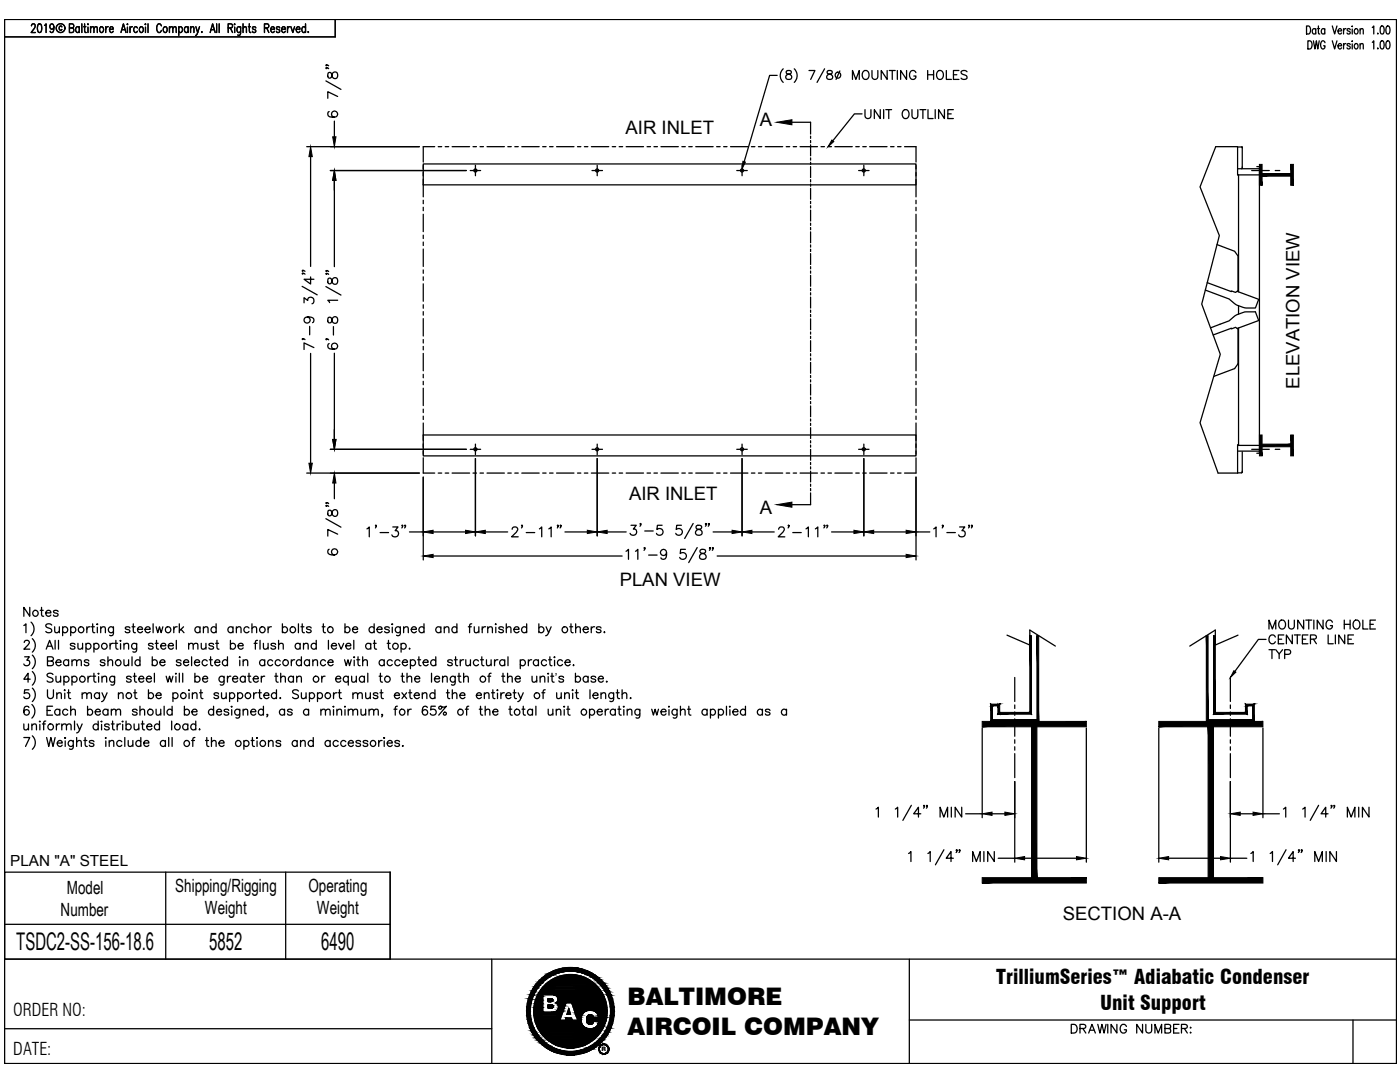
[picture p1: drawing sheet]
<svg xmlns="http://www.w3.org/2000/svg" width="279mm" height="216mm" viewBox="0 0 279 216" stroke-linecap="round" stroke-linejoin="round" font-family="sans-serif">
<defs><g id="words">
<g font-size="4.9">
<text x="3.3" y="189.6">TSDC2-SS-156-18.6</text>
<text x="41.7" y="189.6">5852</text>
<text x="64.1" y="189.6">6490</text>
</g>
<g font-size="4.8">
<text x="125.2" y="200.6">BALTIMORE</text>
<text x="125.2" y="206.4">AIRCOIL COMPANY</text>
</g>
<g font-size="4">
<text x="198.8" y="196.3">TrilliumSeries™ Adiabatic Condenser</text>
<text x="219.6" y="201.5">Unit Support</text>
</g>
<g font-size="3.7">
<text x="124.8" y="26.8">AIR INLET</text>
<text x="151.6" y="25.2">A</text>
<text x="259.3" y="77.6" transform="rotate(-90 259.3 77.6)">ELEVATION VIEW</text>
<text x="125.5" y="99.7">AIR INLET</text>
<text x="151.6" y="102.5">A</text>
<text x="123.7" y="117">PLAN VIEW</text>
<text x="212.1" y="183.5">SECTION A-A</text>
</g>
<g font-size="3.6">
<text x="13.3" y="178.3">Model</text>
<text x="35" y="178">Shipping/Rigging</text>
<text x="61.6" y="178">Operating</text>
<text x="12.1" y="182.7">Number</text>
<text x="40.9" y="182.3">Weight</text>
<text x="63.3" y="182.3">Weight</text>
</g>
<g font-size="3.5">
<text x="2.7" y="202.7">ORDER NO:</text>
<text x="2.7" y="210.5">DATE:</text>
</g>
<text font-size="3.1" x="2" y="172.7">PLAN &quot;A&quot; STEEL</text>
<text font-size="2.5" x="110.8" y="136.1">’</text>
<text font-size="1.2" x="120.1" y="209.8">R</text>
</g></defs>
<g fill="none" stroke="#000" stroke-width=".25">
<path d="M.9 3.9h277.8v208.3h-277.8zM6.3 5.2l.2-.4h.3l.2 .3-.1 .6-.7 .8h.9M7.7 4.8h.3a1.16 1.16 0 0 1 0 1.7h-.2a1.32 1.32 0 0 1-.1-1.7zM8.9 5.1l.3-.3v1.7M10.7 5.3l-.1 .5a.48 .48 0 0 1-.7-.5 .48 .48 0 0 1 .7-.5 1.36 1.36 0 0 1-.2 1.7l-.3-.1-.1-.2M12.4 5.4l-.1-.2a.38 .38 0 0 0-.5 .4 .38 .38 0 0 0 .5 .4l.1-.1M13.9 5.6l.7-.1 .1-.3-.1-.4h-.7v1.7h.5l.3-.2v-.4l-.3-.3M15.8 5.6l-.1-.2a.56 .56 0 0 0-.7 .4 .56 .56 0 0 0 .4 .7l.4-.3M15.8 5.3v1.2M16.3 4.8v1.7M16.7 5.3h.4M16.9 4.8v1.4v.2l.3 .1"/>
<path d="M17.6 4.8v.1zM17.6 5.4v1.1M18.1 5.7l.3-.4 .3 .1v1.1M18.1 5.3v1.2M18.7 5.7l.4-.4 .3 .1v1.1M20.1 5.4a.56 .56 0 0 1 .6 .4 .56 .56 0 0 1-.3 .7 .6 .6 0 0 1-.6-.4 .6 .6 0 0 1 .3-.7zM21.1 5.3v1.2M21.6 5.3a.46 .46 0 0 0-.5 .5M21.9 5.8h.7l-.1-.4a.56 .56 0 0 0-.7 .4 .56 .56 0 0 0 .4 .7l.4-.3M24.1 6.5l.5-1.7 .5 1.7M24.3 5.9h.6M25.4 4.8v.1z"/>
<path d="M25.4 5.4v1.1M25.9 5.3v1.2M26.4 5.3a.46 .46 0 0 0-.5 .5M27.4 5.6l-.1-.2a.56 .56 0 0 0-.7 .4 .56 .56 0 0 0 .4 .7l.4-.3M28 5.4a.56 .56 0 0 1 .7 .4 .56 .56 0 0 1-.4 .7 .6 .6 0 0 1-.5-.4 .6 .6 0 0 1 .2-.7zM29 4.8v.1zM29 5.4v1.1M29.5 4.8v1.7M32.2 5.2a.44 .44 0 0 0-.7-.4 1.21 1.21 0 0 0 .1 1.7 .48 .48 0 0 0 .6-.4M32.8 5.4a.56 .56 0 0 1 .6 .4 .56 .56 0 0 1-.3 .7 .6 .6 0 0 1-.6-.4 .6 .6 0 0 1 .3-.7zM33.8 5.7l.3-.4 .3 .1 .1 1.1M33.8 5.3v1.2"/>
<path d="M34.5 5.7l.3-.4 .3 .1 .1 1.1M35.7 5.6l.1-.2a.56 .56 0 0 1 .7 .4 .56 .56 0 0 1-.4 .7l-.4-.3M35.7 5.3v1.8M37.5 5.6l-.1-.2a.56 .56 0 0 0-.7 .4 .56 .56 0 0 0 .4 .7l.4-.3M37.5 5.3v1.2M38 5.7l.3-.4 .3 .1 .1 1.1M38 5.3v1.2M39.1 5.3l.3 1.2 .4-1.2M39.4 6.5l-.1 .3-.3 .3M40.3 6.3v.2zM41.9 6.5l.5-1.7 .5 1.7M42.1 5.9h.6"/>
<path d="M43.2 4.8v1.7M43.7 4.8v1.7M45.5 5.6l.8-.1 .1-.3-.1-.4h-.8v1.7M46 5.6l.4 .9M46.8 4.8v.1zM46.8 5.4v1.1M48 5.3v1.6l-.2 .2-.4-.1M48 5.6l-.1-.2a.56 .56 0 0 0-.7 .4 .56 .56 0 0 0 .4 .7l.4-.3M48.5 5.7l.3-.4 .3 .1 .1 1.1M48.5 4.8v1.7M49.6 5.3h.4M49.8 4.8v1.4v.2l.3 .1"/>
<path d="M51 5.6a.35 .35 0 0 0-.3-.3 .35 .35 0 0 0-.3 .3l.2 .2 .4 .2v.2a.35 .35 0 0 1-.3 .3 .35 .35 0 0 1-.3-.3M52.8 5.6l.7-.1 .2-.3-.2-.4h-.7v1.7M53.2 5.6l.5 .9M54 5.8h.8l-.2-.4a.56 .56 0 0 0-.6 .4 .56 .56 0 0 0 .3 .7l.5-.3M55.8 5.6a.35 .35 0 0 0-.3-.3 .35 .35 0 0 0-.3 .3l.1 .2 .5 .2v.2a.35 .35 0 0 1-.3 .3 .35 .35 0 0 1-.3-.3M56.2 5.8h.8l-.2-.4a.56 .56 0 0 0-.7 .4 .56 .56 0 0 0 .4 .7l.5-.3M57.4 5.3v1.2M57.9 5.3a.46 .46 0 0 0-.5 .5M58.1 5.3l.3 1.2 .4-1.2M59.1 5.8h.8l-.2-.4a.56 .56 0 0 0-.6 .4 .56 .56 0 0 0 .3 .7l.5-.3M61 5.6l-.2-.2a.56 .56 0 0 0-.6 .4 .56 .56 0 0 0 .3 .7l.5-.3M61 4.8v1.7"/>
<path d="M61.5 6.3v.2zM65 16.1l3 1.7M65.1 13.5l.1 .1-.1 .1v-.2l.5 .2M65.1 12.9l.1 .2h-.1v-.2l.5 .2M65.5 14.6a.77 .77 0 0 0 .2 1l.4-.1 .1-.2a.7 .7 0 0 1 .2-.8 .7 .7 0 0 1 .9 .1 .77 .77 0 0 1-.3 1.1 .96 .96 0 0 1-.9-1.1l-.2-.2zM66.9 3.9v3.5h-66M67.4 19.3l-2-1v1.3M155.1 15h-1.5l-5.1 17.3M156.3 13.7a1.83 1.83 0 0 0 0 2.7M157 14.2a.36 .36 0 0 0 .2 .5 .64 .64 0 0 1 .7 .3 .64 .64 0 0 1-.1 .8h-.6a.51 .51 0 0 1-.4-.5 .51 .51 0 0 1 .5-.5l.4-.1a.36 .36 0 0 0 .1-.5zM158.5 13.7a1.87 1.87 0 0 1 0 2.7M161.5 14.1h1.1l-.8 1.7"/>
<path d="M164.6 13.7l-1.5 2.7M165.2 14.2a.36 .36 0 0 0 .1 .5 .64 .64 0 0 1 .7 .3 .64 .64 0 0 1 0 .8h-.6a.51 .51 0 0 1-.4-.5 .51 .51 0 0 1 .5-.5l.3-.1a.36 .36 0 0 0 .2-.5zM167.6 14.2l-.8 1.6M170.1 15.8v-1.7l.7 1.7 .7-1.7v1.7M172.4 14.2a.85 .85 0 0 1 1 .3 .85 .85 0 0 1-.1 1.1 .66 .66 0 0 1-.8 .2 .66 .66 0 0 1-.4-.6v-.5zM174 14.1v1.2a.59 .59 0 0 0 .6 .6 .59 .59 0 0 0 .6-.6v-1.2M177.1 14.1v1.7l-1.2-1.7v1.7M177.5 14.1h1.2M178.1 14.1v1.7M179.1 14.1v1.7M180.9 14.1v1.7l-1.2-1.7v1.7M182.8 14.5a.65 .65 0 0 0-.8-.4 .65 .65 0 0 0-.5 .6v.5a.64 .64 0 0 0 .7 .7 .64 .64 0 0 0 .6-.7h-.4"/>
<path d="M185.1 14.1v1.7M185.1 14.9h1.2M186.3 14.1v1.7M187.1 14.3a.66 .66 0 0 1 .7-.2 .66 .66 0 0 1 .5 .6v.5a.68 .68 0 0 1-.7 .7 .68 .68 0 0 1-.7-.7zM188.9 14.1v1.7h1M190.3 14.9h.7M191.4 14.1h-1.1v1.7h1.1M193 14.3a.67 .67 0 0 0-.7-.3 .67 .67 0 0 0-.5 .5l.2 .2 .8 .4 .2 .5a.78 .78 0 0 1-1.2 0M260.7 5.2a.87 .87 0 0 1 .9 .5 .87 .87 0 0 1-.3 1l-.6 .1zM261 8.1a.87 .87 0 0 1 .9 .6 .87 .87 0 0 1-.3 1l-.6 .1zM262.1 8.1l.3 1.7 .3-1.7 .3 1.7 .3-1.7M262.6 5.9l-.1-.1a.52 .52 0 0 0-.7 .3 .52 .52 0 0 0 .4 .7l.4-.2"/>
<path d="M262.6 5.7v1.1M262.9 5.7h.4M263.1 5.2v1.3l.1 .2 .2 .1M264.4 5.9l-.1-.1a.52 .52 0 0 0-.7 .4 .52 .52 0 0 0 .4 .6l.4-.2M264.4 5.7v1.1M264.4 8.5a.45 .45 0 0 0-.5-.3 .45 .45 0 0 0-.3 .6v.3a.47 .47 0 0 0 .4 .7 .47 .47 0 0 0 .4-.7h-.2M265.9 5.2l.5 1.6 .4-1.6M265.9 8.1l.5 1.7 .4-1.7M267 6.2h.7l-.1-.4a.52 .52 0 0 0-.6 .3 .52 .52 0 0 0 .3 .7l.4-.2M267 9.1h.7l-.1-.3a.48 .48 0 0 0-.6 .4 .48 .48 0 0 0 .6 .5l.1-.2M268.1 5.7v1.1M268.1 8.7v1.1"/>
<path d="M268.6 5.7l-.3 .1-.2 .4M268.6 8.7a.42 .42 0 0 0-.5 .4M269.5 5.9a.33 .33 0 0 0-.4-.2 .33 .33 0 0 0-.3 .2l.7 .6-.3 .3-.3-.1-.1-.1M269.5 8.9l-.3-.2-.3 .1-.1 .1 .1 .2 .5 .2 .1 .2a.33 .33 0 0 1-.4 .3 .33 .33 0 0 1-.3-.3M269.9 5.2v.1zM269.9 8.1v.2zM269.9 5.8v1M269.9 8.8v1M270.5 5.8a.52 .52 0 0 1 .6 .4 .52 .52 0 0 1-.4 .6 .54 .54 0 0 1-.5-.4 .54 .54 0 0 1 .3-.6zM270.5 8.8a.51 .51 0 0 1 .5 .4 .51 .51 0 0 1-.4 .6l-.3-.5zM271.4 6l.3-.3 .3 .1 .1 1M271.4 9l.3-.3 .3 .1 .1 1"/>
<path d="M271.4 5.7v1.1M271.4 8.7v1.1M273.9 5.5l.3-.3v1.6M273.9 8.5l.3-.4v1.7M275 6.6v.2zM275 9.6v.2zM275.6 5.3l.3-.1a1.11 1.11 0 0 1 0 1.6h-.1a1.25 1.25 0 0 1-.2-1.5zM275.6 8.2l.3-.1a1.14 1.14 0 0 1 0 1.7h-.1a1.29 1.29 0 0 1-.2-1.6zM276.8 5.3l.2-.1a1.07 1.07 0 0 1 0 1.6h-.1a1.18 1.18 0 0 1-.1-1.5zM276.8 8.2l.2-.1a1.09 1.09 0 0 1 0 1.7h-.1a1.21 1.21 0 0 1-.1-1.6zM61.2 29.3h22.5M62 31.3v21.9"/>
<path d="M65.7 22.3a.57 .57 0 0 0-.3 .5 .57 .57 0 0 0 .4 .5 1.17 1.17 0 0 0 1.6-.5 .61 .61 0 0 0-.6-.6 .61 .61 0 0 0-.6 .5 .61 .61 0 0 0 .5 .7M65.9 34h27.2M66.7 24.2v3.1M66.7 36v17.2M84.5 32.7h98.3v4.2h-98.3zM84.5 33v.7M84.5 34.4v.7M84.5 35.8v3.5M84.5 40v.7M86.8 29.3h-2.3v3M87.5 29.3h.7M88.9 29.3h.6"/>
<path d="M90.2 29.3h3.5M93.8 34h2.1M94.4 29.3h.7M94.9 33v2.1M95.8 29.3h.7M97.2 29.3h3.5M101.3 29.3h.7M102.7 29.3h.7M104.1 29.3h3.5M108.3 29.3h.7M109.7 29.3h.7M111.1 29.3h3.4"/>
<path d="M115.2 29.3h.7M116.6 29.3h.7M118 29.3h3.5M118.1 34h2.1M119.2 33v2.1M122.2 29.3h.7M123.6 29.3h.7M125 29.3h3.4M129.1 29.3h.7M130.5 29.3h.7M131.9 29.3h3.5M136.1 29.3h.7"/>
<path d="M137.4 29.3h.7M138.8 29.3h3.5M143 29.3h.7M144.4 29.3h.7M145.8 29.3h3.5M147 34h2.1M148.1 33v2.1M150 29.3h.7M151.4 29.3h.6M152.7 29.3h3.5M156.9 29.3h.7M158 24.4h3.8v2.3"/>
<path d="M158.3 29.3h.7M159.7 29.3h3.4M161.8 27.2v.4M161.8 28v.5M161.8 28.9v2.2M161.8 31.5v.5M161.8 32.4v.4M161.8 33.2v2.2M161.8 35.8v.5M161.8 36.7v.5M161.8 37.6v2.2M163.8 29.3h.7"/>
<path d="M165.2 29.3h.7M166.6 29.3h3.5M170.8 29.3h.7M171.4 34h2M172 22.7h-1.5l-4.3 5.4M172.2 29.3h.7M172.4 33v2.1M172.6 21.9v1.2a.6 .6 0 0 0 .6 .6 .6 .6 0 0 0 .6-.6v-1.2M173.6 29.3h3.4M175.7 21.9v1.8l-1.2-1.8v1.8M176.4 21.9v1.8M176.8 21.9h1.1"/>
<path d="M177.4 21.9v1.8M177.7 29.3h.7M179.1 29.3h.7M180.2 22.1a.66 .66 0 0 1 .8-.2 .66 .66 0 0 1 .4 .7v.4a.68 .68 0 0 1-.7 .7 .68 .68 0 0 1-.6-.7zM180.5 29.3h2.3v3M182 21.9v1.2a.59 .59 0 0 0 .6 .6 .59 .59 0 0 0 .6-.6v-1.2M182.8 33v.7M182.8 34.4v.7M182.8 35.8v3.5M182.8 40v.7M183.6 21.9h1.2M184.2 21.9v1.8"/>
<path d="M185.2 21.9v1.8h1M186.6 21.9v1.8M188.5 21.9v1.8l-1.2-1.8v1.8M189.2 22.7h.6M190.3 21.9h-1.1v1.8h1.1M247 29.3h.8l.1 .2M247 33.7h4.3M247.2 34.9h-.2v-5.6h-4.4l-3.1 8 3.8 9.7-3.5 13.7 3.7 10-4 13.7 3.6 10h3.9v-5.7h.2v-23.3M247.9 29.5h.1M247.9 29.5v4l-.1 .2M247.9 33.5h.1M249.8 34h3.5"/>
<path d="M250.8 33.2h.5v57.2h-.5M251.3 34.9h-4.1v23.3M254.5 34h.9M60.3 57.1l3 1.7M60.4 54.5v.2l-.1-.1 .1-.1 .5 .2M60.4 53.9v.2h-.1l.1-.2 .5 .2M62 55.3v1.4l-1.3-1h1.9M65 57.2l3 1.7M65.1 54.6h.1l-.1 .2v-.2l.5 .2M65.1 54l.1 .1-.1 .1v-.2l.5 .2M65.5 55.6a.77 .77 0 0 0 .2 1l.4-.1 .1-.2a.7 .7 0 0 1 .2-.8 .7 .7 0 0 1 .9 .1 .77 .77 0 0 1-.3 1.1 .96 .96 0 0 1-.9-1.1l-.2-.1zM67.4 59.9h-2l.4 .5"/>
<path d="M84.5 41.4v.7M84.5 42.7v3.5M84.5 46.9v.7M84.5 48.3v.7M84.5 49.7v3.5M84.5 53.9v.6M84.5 55.2v.7M84.5 56.6v3.5M161.8 40.2v.4M161.8 41.1v.4M161.8 41.9v2.2M161.8 44.5v.5"/>
<path d="M161.8 45.4v.4M161.8 46.3v2.1M161.8 48.9v.4M161.8 49.7v.5M161.8 50.6v2.2M161.8 53.2v.5M161.8 54.1v.4M161.8 54.9v2.2M161.8 57.5v.5M161.8 58.4v.5M161.8 59.3v2.2M182.8 41.4v.7"/>
<path d="M182.8 42.7v3.5M182.8 46.9v.7M182.8 48.3v.7M182.8 49.7v3.5M182.8 53.9v.6M182.8 55.2v.7M182.8 56.6v3.5M240.6 57.9l4.7 1.8a5.7 5.7 0 0 0 5.2 1.8l.7-1.8-4.3-1.6M242.9 48.8l3.5 1.3 .7 1v6.9l-.5 .3-.8-.2-.1 .1-4.8-1.8M60.4 67.6v.2l-.1-.1 .1-.1 .5 .2M60.7 60.4v-1l.7 .6a.66 .66 0 0 1 .9-.6 .66 .66 0 0 1 .3 1l-.3 .2M61.3 63.2a.61 .61 0 0 1 .6 .9 .61 .61 0 0 1-1 .2 .61 .61 0 0 1 .1-1 1.7 1.7 0 0 1 1.6 .2 .6 .6 0 0 1-.2 .9"/>
<path d="M61.8 65.1v1.7M62 70.5v21.9M62.6 69.4l-1.9-1v1.3M65.1 67.6l.1 .1-.1 .1v-.2l.5 .2M65.5 63.4a.77 .77 0 0 0 .2 1l.4-.1 .1-.2a.71 .71 0 0 1 .2-.7 .71 .71 0 0 1 .9 0 .77 .77 0 0 1-.3 1.1 .96 .96 0 0 1-.9-1.1zM65.7 68.6a.58 .58 0 0 0-.3 .5 .58 .58 0 0 0 .4 .5 1.18 1.18 0 0 0 1.6-.5 .61 .61 0 0 0-.6-.6 .61 .61 0 0 0-.6 .5 .61 .61 0 0 0 .5 .7M66.5 65.2v1.7M66.7 70.5v17.2M84.5 60.8v.7M84.5 62.2v.7M84.5 63.6v3.4M84.5 67.7v.7"/>
<path d="M84.5 69.1v.7M84.5 70.5v3.5M84.5 74.7v.7M84.5 76.1v.7M84.5 77.5v3.4M161.8 61.9v.4M161.8 62.8v.4M161.8 63.6v2.2M161.8 66.2v.5M161.8 67.1v.4M161.8 68v2.1M161.8 70.6v.4"/>
<path d="M161.8 71.5v.4M161.8 72.3v2.2M161.8 74.9v.4M161.8 75.8v.4M161.8 76.7v2.1M161.8 79.3v.4M182.8 60.8v.7M182.8 62.2v.7M182.8 63.6v3.4M182.8 67.7v.7M182.8 69.1v.7M182.8 70.5v3.5"/>
<path d="M182.8 74.7v.7M182.8 76.1v.7M182.8 77.5v3.4M241.6 65.4l3.7-1.4a5.7 5.7 0 0 1 5.2-1.8l.7 1.8-4.3 1.5M242.1 66.8l3.6-1.3 .1 .1 .8-.3 .5 .4v6.9l-.7 .9-4.2 1.6M247.2 61v1.7M61.2 94.4h22.5M65.9 89.7h27.2M66.7 96.4v3.1M84.5 86.8h98.3v4.2h-98.3zM84.5 91.3v3.1h2.3M84.5 81.6v.7"/>
<path d="M84.5 83v.7M84.5 84.4v3.5M84.5 88.6v.7M84.5 90v.6M84.5 95.2v16.5M87.5 94.4h.7M88.9 94.4h.6M90.2 94.4h3.5M93.8 89.7h2.1M94.4 94.4h.7M94.9 88.6v2.1M94.9 91.5v15.4"/>
<path d="M95.8 94.4h.7M97.2 94.4h3.5M101.3 94.4h.7M102.7 94.4h.7M104.1 94.4h3.5M108.3 94.4h.7M109.7 94.4h.7M111.1 94.4h3.4M115.2 94.4h.7M116.6 94.4h.7M118 94.4h3.5M118.1 89.7h2.1"/>
<path d="M119.2 88.6v2.1M119.2 91.5v15.4M122.2 94.4h.7M123.6 94.4h.7M125 94.4h3.4M129.1 94.4h.7M130.5 94.4h.7M131.9 94.4h3.5M136.1 94.4h.7M137.4 94.4h.7M138.8 94.4h3.5M143 94.4h.7"/>
<path d="M144.4 94.4h.7M145.8 94.4h3.5M147 89.7h2.1M148.1 88.6v2.1M148.1 91.5v15.4M150 94.4h.7M151.4 94.4h.6M152.7 94.4h3.5M156.9 94.4h.7M158.3 94.4h.7M159.7 94.4h3.4M161.8 80.1v.5"/>
<path d="M161.8 81v2.2M161.8 83.6v.4M161.8 84.5v.4M161.8 85.3v2.2M161.8 87.9v.5M161.8 88.8v.4M161.8 89.7v2.1M161.8 92.3v.4M161.8 93.1v.5M161.8 94v2.2M161.8 96.6v.4M161.8 97.5v.4"/>
<path d="M161.8 98.4v2.3h-3.8M163.8 94.4h.7M165.2 94.4h.7M166.6 94.4h3.5M170.8 94.4h.7M171.4 89.7h2M172.2 94.4h.7M172.4 88.6v2.1M172.4 91.5v15.4M173.6 94.4h3.4M177.7 94.4h.7M179.1 94.4h.7"/>
<path d="M182.8 91.3v3.1h-2.3M182.8 81.6v.7M182.8 83v.7M182.8 84.4v3.5M182.8 88.6v.7M182.8 90v.6M182.8 95.2v16.5M247 90h4.3M247 88.9h4.3M247.9 94.2l-.1 .1-.8 .1M247.9 94.2h.1M247.9 90.1v4.1"/>
<path d="M249.8 89.7h3.5M254.5 89.7h.9M65 103.5l3 1.7M65.1 100.9l.1 .1h-.1v-.1l.5 .1M65.1 100.3l.1 .1-.1 .1v-.2l.5 .2M65.5 101.9a.77 .77 0 0 0 .2 1l.4-.1 .1-.1a.71 .71 0 0 1 .2-.8 .71 .71 0 0 1 .9 0 .8 .8 0 0 1-.3 1.1 1 1 0 0 1-.9-1.1zM65.7 109.6a.58 .58 0 0 0-.3 .5 .58 .58 0 0 0 .4 .5 1.14 1.14 0 0 0 1.6-.4 .62 .62 0 0 0-.6-.7 .62 .62 0 0 0-.7 .6 .62 .62 0 0 0 .6 .6M67.4 106.6l-2-.9v1.3M73.2 105.5l.5-.4v2M75.1 104.9h-.2l.1-.1 .1 .1-.2 .4M75.9 106.3h1.6M78.4 105.1h1l-.5 .8a.64 .64 0 0 1 .6 .7 .64 .64 0 0 1-.8 .5l-.3-.1-.2-.3"/>
<path d="M80.4 104.9h-.2l.1-.1 .1 .1-.2 .4M80.9 104.9h-.2l.1-.1 .1 .1-.2 .4M81.7 106.1h2.8M86.4 106.1h6.5M86.4 110.9h37.8M96.9 106.1h4.4M102.2 105.6l.1-.3 .3-.2 .5 .1a.44 .44 0 0 1 .1 .7l-1.1 1.2h1.3M104.3 104.9h-.2l.1-.1 .1 .1-.2 .4M105 106.3h1.7M107.6 105.5l.5-.4v2M109.5 105.5l.5-.4v2M111.4 104.9h-.2l.1-.1 .1 .1-.2 .4"/>
<path d="M112 104.9h-.2l.1-.1 .1 .1-.2 .4M112.7 106.1h4.5M121.2 106.1h3.8M124.9 110l.5-.4v2M125.9 104.8h1.1l-.6 .8a.66 .66 0 0 1 .6 .9 .66 .66 0 0 1-1.2 .1l-.1-.2M126.8 110l.5-.4v2M127.9 104.5l-.1 .1-.1-.1h.2l-.2 .5M128.7 106h1.7M128.7 109.3l-.1 .1-.1-.1h.2l-.2 .5M129.4 110.8h1.7M132.1 104.8h-.9l-.1 .9a.7 .7 0 0 1 1.1-.1 .7 .7 0 0 1-.2 1.1 .7 .7 0 0 1-1-.3M133 110.3a.62 .62 0 0 1-.8 .5 .62 .62 0 0 1-.3-1 .62 .62 0 0 1 1 .1 1.82 1.82 0 0 1-.1 1.6 .56 .56 0 0 1-.9-.2"/>
<path d="M136 104.8h-.9l-.1 .9a.7 .7 0 0 1 1-.1 .7 .7 0 0 1-.1 1.1 .7 .7 0 0 1-1-.3M136.8 109.6h-1v.9a.7 .7 0 0 1 1 0 .7 .7 0 0 1-.1 1 .7 .7 0 0 1-1-.3M138.3 104.5l-1.7 3M139 104.9a.4 .4 0 0 0 .2 .7 .7 .7 0 0 1 .8 .3 .7 .7 0 0 1-.1 .8 .77 .77 0 0 1-1.1-.3 .79 .79 0 0 1 .9-.8 .38 .38 0 0 0 .2-.7l-.2-.1zM139.1 109.3l-1.7 3M139.8 109.7a.38 .38 0 0 0 .2 .7 .71 .71 0 0 1 .8 .3 .71 .71 0 0 1-.1 .8 .77 .77 0 0 1-1.1-.3 .76 .76 0 0 1 .9-.8 .4 .4 0 0 0 .2-.7l-.2-.1zM141 104.5l-.1 .1-.1-.1h.2l-.2 .5M141.5 104.5l-.1 .1-.1-.1h.2l-.2 .5M141.8 109.3l-.1 .1-.1-.1h.2l-.2 .5M142.3 109.3l-.1 .1-.1-.1h.2l-.2 .5M142.3 106.1h3.8M143.1 110.9h37.7"/>
<path d="M150.1 106.1h4.4M155.4 105.6l.4-.5h.4l.2 .2a.63 .63 0 0 1-.2 .9l-.9 .9h1.3M157.5 104.9h-.2l.1-.1 .1 .1-.2 .4M158.2 106.3h1.7M160.9 105.5l.4-.4v2M162.7 105.5l.5-.4v2M164.6 104.9h-.2l.1-.1 .1 .1-.2 .4M165.2 104.9h-.2l.1-.1 .1 .1-.2 .4M166 106.1h4.4M174.4 106.1h6.4M182.8 106.1h2.8M186.3 105.5l.5-.4v2"/>
<path d="M188.2 104.9h-.2l.1-.1 .1 .1-.2 .4M189 106.3h1.7M191.5 105.1h1l-.5 .8a.66 .66 0 0 1 .5 1.1 .66 .66 0 0 1-1.2-.3M193.5 104.9h-.2l.1-.1 .1 .1-.2 .4M194 104.9h-.1v-.1l.1 .1-.1 .4M4.8 124.8l.4-.3v1.8M4.8 128.2l.4-.4h.3l.4 .3-.3 .6-.8 .8h1.1M4.9 131.1h1l-.6 .6a.59 .59 0 0 1 .5 1 .59 .59 0 0 1-1-.2M5.8 137.6h-.9l-.1 .8a.62 .62 0 0 1 1 0 .62 .62 0 0 1-.1 .9 .62 .62 0 0 1-.9-.2M5.9 121.2v1.8l-1.1-1.8v1.8M6 135.5h-1.2l.8-1.2v1.8M6.2 124.1a1.83 1.83 0 0 1 0 2.7"/>
<path d="M6.4 127.4a1.8 1.8 0 0 1 0 2.7M6.4 130.7a1.83 1.83 0 0 1 0 2.7M6.4 134a1.83 1.83 0 0 1 0 2.7M6.4 137.3a1.81 1.81 0 0 1 0 2.7M8 121.8h.6M8.3 121.2v1.4l.1 .3 .3 .1M9.1 122.3h1.1a.55 .55 0 0 0-.8-.5 .55 .55 0 0 0-.2 .9 .54 .54 0 0 0 1 0M9.2 129.5l.7-1.7 .7 1.7M9.5 131.9l1-.1 .2-.2-.1-.4-.4-.1h-.7v1.7h.7a.47 .47 0 0 0 .5-.4 .47 .47 0 0 0-.5-.5M9.5 137.6v1.3a.6 .6 0 0 0 .6 .5 .6 .6 0 0 0 .6-.5v-1.3M9.5 128.9h.8M10.3 124.7a.67 .67 0 0 0-.6-.3 .67 .67 0 0 0-.6 .5l.2 .3 .9 .3 .1 .5a.78 .78 0 0 1-1.2 0"/>
<path d="M10.6 134.6a.67 .67 0 0 0-.7-.3 .67 .67 0 0 0-.5 .5l.2 .2 .8 .4 .2 .5a.78 .78 0 0 1-1.2 0M10.9 125.1l.1 1.1 .4 .1 .4-.4M11 127.8v1.7M11.2 132.2h1a.55 .55 0 0 0-.8-.5 .55 .55 0 0 0-.1 .9 .54 .54 0 0 0 .9 0M11.2 134.9l.1 1.1 .4 .1 .4-.3M11.3 138.6l.5-.4 .4 .1v1.1M11.3 138.2v1.2M11.6 122a.54 .54 0 0 0-.9 0v.2l.8 .3 .1 .2a.54 .54 0 0 1-.9 0M11.7 127.8v1.7M11.8 125.1v1.2M12.1 134.9v1.2M12.5 125.3a.57 .57 0 0 1 .8-.1 .57 .57 0 0 1 0 .9 .57 .57 0 0 1-.8-.1"/>
<path d="M12.5 125.1v1.7M12.8 135.2a.57 .57 0 0 1 .8-.1 .57 .57 0 0 1 0 .8 .57 .57 0 0 1-.8 0M12.8 134.9v1.8M12.9 137.6v.2zM12.9 138.3v1.1M13.4 138.2h.6M13.7 131.9a.57 .57 0 0 0-.8-.1 .57 .57 0 0 0 0 .9 .57 .57 0 0 0 .8-.1M13.7 137.6v1.5l.1 .2 .3 .1M13.7 131.6v1.2M14.1 125.3a.57 .57 0 0 1 .8-.1 .57 .57 0 0 1 0 .9 .57 .57 0 0 1-.8-.1M14.1 125.1v1.7M14.4 132l.4-.4 .4 .1 .1 1.1"/>
<path d="M14.4 135.2a.57 .57 0 0 1 .8-.1 .57 .57 0 0 1 0 .8 .57 .57 0 0 1-.8 0M14.4 131.6v1.2M14.4 134.9v1.8M15 128.6a.56 .56 0 0 0-1 0l.3 .3 .6 .1 .1 .3a.54 .54 0 0 1-1 0M15.3 132l.4-.4 .4 .1 .1 1.1M15.6 128.4v1l.5 .1 .4-.3M16.4 138.6l.4-.4 .4 .1 .1 1.1M16.4 138.2v1.2M16.5 128.4v1.1M17.2 128.6a.56 .56 0 0 1 .8-.1 .56 .56 0 0 1 0 .9 .56 .56 0 0 1-.8-.1M17.2 128.4v1.7M17.3 138.6l.4-.4 .5 .1v1.1"/>
<path d="M17.3 125.1v1.2M17.6 134.9v1.2M17.7 131.9a.52 .52 0 0 0-.9 0l.1 .2 .7 .2 .1 .3a.52 .52 0 0 1-.9 0M18 125.1a.54 .54 0 0 0-.7 .5M18.2 134.9a.57 .57 0 0 0-.6 .5M18.2 125.1h.6M18.5 124.5v1.4l.1 .3 .3 .1M18.5 134.9h.6M18.7 128.6a.57 .57 0 0 1 .9-.1 .57 .57 0 0 1 0 .9 .57 .57 0 0 1-.9-.1M18.7 134.3v1.5l.1 .2 .4 .1M18.7 128.4v1.7M19.3 124.6h.2z"/>
<path d="M19.4 125.2v1.1M19.7 134.3v.2zM19.7 135v1.1M19.8 138.5a.56 .56 0 0 0-.8-.1 .56 .56 0 0 0 0 .8 .56 .56 0 0 0 .8-.1M19.8 138.2v1.2M20.1 125.4l.4-.3 .4 .1 .1 1.1M20.1 125.1v1.2M20.4 135.3l.4-.4 .4 .1 .1 1.1M20.4 138.2l.5 1.2 .5-1.2M20.4 134.9v1.2M20.9 139.4l-.2 .3-.4 .3M20.9 131.9a.54 .54 0 0 0-.9 0l.1 .2 .8 .2v.3a.54 .54 0 0 1-.9 0"/>
<path d="M21.5 132l.5-.4 .4 .1 .1 1.1M21.5 131.1v1.7M22 128.4v1.1M22.6 125.1v1.3a.47 .47 0 0 1-.2 .4 .47 .47 0 0 1-.5 0M22.6 125.3a.57 .57 0 0 0-.8-.1 .57 .57 0 0 0 0 .9 .57 .57 0 0 0 .8-.1M22.6 128.4a.54 .54 0 0 0-.6 .5M22.9 134.9v1.4a.46 .46 0 0 1-.3 .4 .46 .46 0 0 1-.5-.1M22.9 135.2a.56 .56 0 0 0-.8-.1 .56 .56 0 0 0 0 .8 .56 .56 0 0 0 .8 0M22.9 128.4h.6M23.1 127.8v1.4l.1 .2 .4 .1M23.6 138.6l.5-.4 .4 .1 .1 1.1M23.6 138.2v1.2"/>
<path d="M24.1 127.8v.1zM24.1 128.4v1.1M24.7 128.7a.62 .62 0 0 1 .9-.3l.1 1.1M24.7 131.6l.1 1.2h.4l.5-.3M24.7 128.4v1.1M25.7 131.6v1.2M25.9 125.3a.54 .54 0 0 0-.9 0l.2 .3 .6 .1 .1 .3a.54 .54 0 0 1-.9 0M26.2 135.2a.54 .54 0 0 0-1 0l.1 .2 .8 .2 .1 .3a.54 .54 0 0 1-1 0M26.3 125.1h.6M26.3 131.1v1.7M26.6 124.5v1.4l.1 .3 .3 .1M26.6 134.9h.6"/>
<path d="M26.7 138.2h.6M26.9 134.3v1.5v.2l.4 .1M26.9 137.6v1.5l.1 .2 .4 .1M27.3 128.4v1.3a.47 .47 0 0 1-.3 .4 .47 .47 0 0 1-.5-.1M27.3 128.6a.57 .57 0 0 0-.9-.1 .57 .57 0 0 0 0 .9 .57 .57 0 0 0 .9-.1M27.4 125.6h1a.54 .54 0 0 0-.7-.5 .54 .54 0 0 0-.2 .9 .52 .52 0 0 0 .9 0M27.7 135.4h1a.54 .54 0 0 0-.8-.4 .54 .54 0 0 0-.1 .9 .52 .52 0 0 0 .9 0M27.9 131.9a.56 .56 0 0 0-.8-.1 .56 .56 0 0 0 0 .9 .56 .56 0 0 0 .8-.1M27.9 131.1v1.7M28.9 125.6h1.1a.55 .55 0 0 0-.8-.5 .55 .55 0 0 0-.2 .9 .54 .54 0 0 0 1 0M29.2 135.4h1a.55 .55 0 0 0-.8-.4 .55 .55 0 0 0-.1 .9 .54 .54 0 0 0 .9 0M29.6 138.5a.56 .56 0 0 1 .9-.1 .56 .56 0 0 1 0 .8 .56 .56 0 0 1-.9-.1"/>
<path d="M29.6 137.6v1.8M30.4 131.9a.57 .57 0 0 1 .8-.1 .57 .57 0 0 1 0 .9 .57 .57 0 0 1-.8-.1M30.4 131.1v1.7M30.6 128.6a.56 .56 0 0 0-1 0l.3 .3 .6 .1 .1 .3a.54 .54 0 0 1-1 0M30.6 124.5v1.8M30.8 134.3v1.8M31 128.4h.6M31.2 125.1l.3 1.2 .3-1.2 .4 1.2 .3-1.2M31.2 138.7h1a.56 .56 0 0 0-.6-.4 .56 .56 0 0 0-.5 .5 .56 .56 0 0 0 .5 .6h.2l.4-.3M31.2 127.8v1.4l.1 .2 .4 .1M31.9 132.2h1a.55 .55 0 0 0-.7-.5 .55 .55 0 0 0-.2 .9 .54 .54 0 0 0 .9 0M32.1 128.9h1a.53 .53 0 0 0-.8-.5 .53 .53 0 0 0-.1 .9 .52 .52 0 0 0 .9 0"/>
<path d="M33.2 134.9l.3 1.2 .3-1.2 .4 1.2 .3-1.2M33.6 128.9h1a.56 .56 0 0 0-.9-.4 .56 .56 0 0 0 .1 .9 .52 .52 0 0 0 .8-.1M34.5 138.5a.56 .56 0 0 1 .8-.1 .56 .56 0 0 1 0 .8 .56 .56 0 0 1-.8-.1M34.5 138.2v1.8M34.7 125.1v1.2M35 134.4h.2zM35.1 135v1.1M35.2 127.8v1.7M35.4 125.1a.57 .57 0 0 0-.7 .5M35.8 124.5v1.8M35.8 134.3v1.8M36.1 131.9a.54 .54 0 0 0-.9 0l.1 .2 .7 .2 .1 .3a.54 .54 0 0 1-.9 0"/>
<path d="M36.1 125.6l.6 .7M36.5 134.3v1.8M36.6 132.2h1a.55 .55 0 0 0-.7-.5 .55 .55 0 0 0-.2 .9 .54 .54 0 0 0 .9 0M36.6 125.1l-.8 .8M37.6 128.7l.5-.3h.4l.1 1.1M37.6 128.4v1.1M37.7 137.6v.2zM37.7 138.3v1.1M38.2 131.1v1.7M38.4 138.6l.4-.4 .4 .1 .1 1.1M38.4 138.2v1.2M38.6 128.7a.62 .62 0 0 1 .8-.3l.1 1.1"/>
<path d="M38.8 132.2h1a.55 .55 0 0 0-.7-.5 .55 .55 0 0 0-.2 .9 .54 .54 0 0 0 .9 0M38.9 135.2a.57 .57 0 0 1 .8-.1 .57 .57 0 0 1 0 .8 .57 .57 0 0 1-.8 0M38.9 134.3v1.8M39.8 138.2h.6M39.9 125.3a.57 .57 0 0 0-.8-.1 .57 .57 0 0 0 0 .9 .57 .57 0 0 0 .8-.1M39.9 125.1v1.2M40.1 137.6v1.5l.1 .2 .3 .1M40.2 128.4l.1 1 .4 .1 .4-.3M40.4 135.4h1a.55 .55 0 0 0-.7-.4 .55 .55 0 0 0-.2 .9 .54 .54 0 0 0 .9 0M40.6 125.4l.4-.3 .4 .1 .1 1.1M40.6 125.1v1.2M41.1 128.4v1.1"/>
<path d="M41.4 131.9a.57 .57 0 0 0-.9-.1 .57 .57 0 0 0 0 .9 .57 .57 0 0 0 .9-.1M41.8 131.6h.6M42 131.1v1.4l.1 .3h.4M42.6 128.6a.56 .56 0 0 0-.9 0l.2 .3 .6 .1 .1 .3a.54 .54 0 0 1-.9 0M42.9 132.2h1a.54 .54 0 0 0-.8-.5 .54 .54 0 0 0-.1 .9 .52 .52 0 0 0 .9 0M43 128.4h.6M43.1 125.3a.57 .57 0 0 0-.8-.1 .57 .57 0 0 0 0 .9 .57 .57 0 0 0 .8-.1M43.1 124.5v1.8M43.3 127.8v1.4l.1 .2 .3 .1M43.6 138.5a.52 .52 0 0 0-.9 0l.3 .2 .5 .2 .1 .2a.52 .52 0 0 1-.9 0M44.2 138.2l.1 1.1 .4 .1 .4-.3M44.7 134.9v1.4a.47 .47 0 0 1-.3 .4 .47 .47 0 0 1-.4-.1"/>
<path d="M44.7 135.2a.57 .57 0 0 0-.8-.1 .57 .57 0 0 0 0 .8 .57 .57 0 0 0 .8 0M45.1 138.2v1.2M45.4 131.9a.57 .57 0 0 0-.8-.1 .57 .57 0 0 0 0 .9 .57 .57 0 0 0 .8-.1M45.4 131.1v1.7M45.4 134.9v1.2M45.8 138.5a.56 .56 0 0 1 .9-.1 .56 .56 0 0 1 0 .8 .56 .56 0 0 1-.9-.1M45.8 138.2v1.8M46 128.6a.57 .57 0 0 1 .8-.1 .57 .57 0 0 1 0 .9 .57 .57 0 0 1-.8-.1M46 127.8v1.7M46.1 134.9a.57 .57 0 0 0-.7 .5M46.4 135.4h1a.55 .55 0 0 0-.7-.4 .55 .55 0 0 0-.2 .9 .54 .54 0 0 0 .9 0M46.5 125.3a.57 .57 0 0 0-.8-.1 .57 .57 0 0 0 0 .9 .57 .57 0 0 0 .8-.1"/>
<path d="M46.5 125.1v1.2M47.2 125.4l.4-.3 .4 .1 .1 1.1M47.2 125.1v1.2M47.4 138.5a.56 .56 0 0 1 .9-.1 .56 .56 0 0 1 0 .8 .56 .56 0 0 1-.9-.1M47.4 138.2v1.8M47.5 128.9h1a.56 .56 0 0 0-.9-.4 .56 .56 0 0 0 .2 .9 .52 .52 0 0 0 .7-.1M47.9 131.1v.1zM47.9 131.7v1.1M48.5 132l.4-.4 .5 .1v1.1M48.5 131.6v1.2M48.9 135.2a.56 .56 0 0 0-.8-.1 .56 .56 0 0 0 0 .8 .56 .56 0 0 0 .8 0M48.9 134.9v1.2"/>
<path d="M49.4 134.9h.6M49.7 125.3a.57 .57 0 0 0-.8-.1 .57 .57 0 0 0 0 .9 .57 .57 0 0 0 .8-.1M49.7 134.3v1.5l.1 .2 .3 .1M50.3 125.4l.4-.3 .4 .1 .1 1.1M50.3 124.5v1.8M50.5 135.4h1.1a.55 .55 0 0 0-.8-.4 .55 .55 0 0 0-.2 .9 .54 .54 0 0 0 1 0M50.6 138.2v1.2M50.7 128.4h.6M51.3 138.2a.57 .57 0 0 0-.7 .5M51.4 127.8l-.4 .1v.2v1.4M51.6 138.2h.5M51.8 137.6v1.5l.1 .2 .3 .1"/>
<path d="M51.9 127.8v1.7M52.1 134.9v1.2M52.6 128.4l.1 1 .4 .1 .4-.3M52.7 138.7h1a.56 .56 0 0 0-.6-.4 .56 .56 0 0 0-.5 .5 .56 .56 0 0 0 .5 .6h.2l.4-.3M52.8 131.9a.57 .57 0 0 0-.8-.1 .57 .57 0 0 0 0 .9 .57 .57 0 0 0 .8-.1M52.8 134.9a.57 .57 0 0 0-.7 .5M52.8 131.6v1.2M53.5 125.1v1.2M53.5 128.4v1.1M54.2 125.1a.57 .57 0 0 0-.7 .5M54.4 131.9a.56 .56 0 0 0-.8-.1 .56 .56 0 0 0 0 .9 .56 .56 0 0 0 .8-.1M54.8 134.9h.6"/>
<path d="M55 128.6a.56 .56 0 0 0-.9 0l.2 .3 .6 .1 .1 .3a.54 .54 0 0 1-.9 0M55.1 134.3v1.5l.1 .2 .3 .1M55.2 138.5a.56 .56 0 0 0-.9-.1 .56 .56 0 0 0 0 .8 .56 .56 0 0 0 .9-.1M55.2 137.6v1.8M55.6 128.7a.62 .62 0 0 1 .8-.3l.1 1.1M55.6 127.8v1.7M55.9 131.9a.57 .57 0 0 0-.8-.1 .57 .57 0 0 0 0 .9 .57 .57 0 0 0 .8-.1M55.9 139.2v.2zM56 135.3l.4-.4 .5 .1 .1 1.1M56 134.3v1.8M56.4 125.3a.57 .57 0 0 1 .8-.1 .57 .57 0 0 1 0 .9 .57 .57 0 0 1-.8-.1M56.4 124.5v1.8"/>
<path d="M58.1 131.6v1.2M58.6 135.2a.57 .57 0 0 0-.9-.1 .57 .57 0 0 0 0 .8 .57 .57 0 0 0 .9 0M58.6 134.9v1.2M58.8 131.6a.57 .57 0 0 0-.7 .6M59.2 135.3l.4-.4 .5 .1v1.1M59.2 134.9v1.2M59.6 137.9a.65 .65 0 0 0-.7-.3 .65 .65 0 0 0-.5 .5l.2 .2 .8 .4 .2 .4a.76 .76 0 0 1-1.2 0M59.6 124.5v1.8M59.9 128.6a.56 .56 0 0 0-.8-.1 .56 .56 0 0 0 0 .9 .56 .56 0 0 0 .8-.1M59.9 128.4v1.1M60.1 125.1h.6M60.1 131.9a.57 .57 0 0 0-.8-.1 .57 .57 0 0 0 0 .9 .57 .57 0 0 0 .8-.1"/>
<path d="M60.1 138.2l.1 1.1 .5 .1 .4-.3M60.1 131.1v1.7M60.3 124.5v1.4l.1 .3 .3 .1M60.6 128.7a.62 .62 0 0 1 .8-.3l.1 1.1M60.6 128.4v1.1M61.1 138.2v1.2M61.8 131.9a.57 .57 0 0 0-.9-.1 .57 .57 0 0 0 0 .9 .57 .57 0 0 0 .9-.1M61.8 138.5a.56 .56 0 0 1 .8-.1 .56 .56 0 0 1 0 .8 .56 .56 0 0 1-.8-.1M61.8 131.6v1.2M61.8 138.2v1.8M62.1 125.3a.54 .54 0 0 0-.9 0v.2l.8 .2 .1 .3a.54 .54 0 0 1-.9 0M62.4 132l.5-.4 .4 .1 .1 1.1"/>
<path d="M62.4 131.6v1.2M63.1 128.6a.57 .57 0 0 0-.8-.1 .57 .57 0 0 0 0 .9 .57 .57 0 0 0 .8-.1M63.1 127.8v1.7M63.4 138.5a.55 .55 0 0 1 .8-.1 .55 .55 0 0 1 0 .8 .55 .55 0 0 1-.8-.1M63.4 138.2v1.8M64.2 134.9v1.2M64.3 125.1h.6M64.5 124.5v1.4l.1 .3 .4 .1M64.9 134.9a.54 .54 0 0 0-.7 .5M65 131.9a.56 .56 0 0 0-.9-.1 .56 .56 0 0 0 0 .9 .56 .56 0 0 0 .9-.1M65.5 132.2h1a.55 .55 0 0 0-.8-.5 .55 .55 0 0 0-.2 .9 .54 .54 0 0 0 1 0M65.5 127.8v1.7"/>
<path d="M66.1 128.9h1.1a.56 .56 0 0 0-.9-.4 .56 .56 0 0 0 .1 .9 .52 .52 0 0 0 .8-.1M66.6 138.2v1.2M67 135.4h1a.55 .55 0 0 0-.8-.4 .55 .55 0 0 0-.1 .9 .54 .54 0 0 0 .9 0M67.2 138.2a.57 .57 0 0 0-.6 .5M67.5 138.2h.6M67.6 128.4l.5 1.1 .5-1.1M67.7 137.6v1.5l.1 .2 .4 .1M68.8 131.6l.3 1.2 .3-1.2 .4 1.2 .3-1.2M68.8 125.3a.56 .56 0 0 1 .9-.1 .56 .56 0 0 1 0 .9 .56 .56 0 0 1-.9-.1M68.8 124.5v1.8M69 128.9h1a.53 .53 0 0 0-.7-.5 .53 .53 0 0 0-.2 .9 .52 .52 0 0 0 .9 0M69.5 135.2a.56 .56 0 0 0-.8-.1 .56 .56 0 0 0 0 .8 .56 .56 0 0 0 .8 0"/>
<path d="M69.5 134.9v1.8M70.2 134.9l.1 1.1 .4 .1 .4-.3M70.4 125.6h1a.55 .55 0 0 0-.8-.5 .55 .55 0 0 0-.2 .9 .54 .54 0 0 0 1 0M70.4 138.6l.5-.4 .4 .1 .1 1.1M70.4 138.2v1.2M70.6 127.8v1.7M70.7 131.1v.1zM70.7 131.7v1.1M71.1 134.9v1.2M71.2 131.6h.6M71.4 138.6l.4-.4 .4 .1 .1 1.1M71.5 131.1v1.4v.3h.4"/>
<path d="M72.4 132l.4-.4 .4 .1 .1 1.1M72.4 131.1v1.7M72.7 135.2a.57 .57 0 0 0-.8-.1 .57 .57 0 0 0 0 .8 .57 .57 0 0 0 .8 0M72.7 134.9v1.2M73 138.2l.1 1.1 .4 .1 .4-.3M73.4 134.3v1.8M73.9 138.2v1.2M74 128.6a.57 .57 0 0 0-.8-.1 .57 .57 0 0 0 0 .9 .57 .57 0 0 0 .8-.1M74 128.4v1.1M74.5 128.4h.6M74.7 125.3a.57 .57 0 0 0-.9-.1 .57 .57 0 0 0 0 .9 .57 .57 0 0 0 .9-.1M74.7 124.5v1.8"/>
<path d="M74.7 127.8v1.4l.1 .2 .4 .1M75.2 125.6h1.1a.55 .55 0 0 0-.8-.5 .55 .55 0 0 0-.2 .9 .54 .54 0 0 0 1 0M75.4 138.5a.52 .52 0 0 0-.9 0l.2 .2 .6 .2 .1 .2a.52 .52 0 0 1-.9 0M75.7 134.9h.6M75.8 138.2h.6M75.9 134.3v1.5l.1 .2 .3 .1M76.1 137.6v1.5l.1 .2 .3 .1M76.7 131.9a.57 .57 0 0 0-.9-.1 .57 .57 0 0 0 0 .9 .57 .57 0 0 0 .9-.1M76.7 131.6v1.2M77.3 128.4h.6M77.5 127.8v1.4l.1 .2 .3 .1M77.7 125.3a.54 .54 0 0 0-.9 0l.2 .3 .6 .1 .1 .3a.54 .54 0 0 1-.9 0"/>
<path d="M78.2 124.6h.2zM78.3 131.9a.57 .57 0 0 0-.8-.1 .57 .57 0 0 0 0 .9 .57 .57 0 0 0 .8-.1M78.3 125.2v1.1M78.7 138.7h1a.56 .56 0 0 0-.6-.4 .56 .56 0 0 0-.5 .5 .56 .56 0 0 0 .5 .6h.3l.3-.3M79.8 131.9a.57 .57 0 0 0-.8-.1 .57 .57 0 0 0 0 .9 .57 .57 0 0 0 .8-.1M79.9 125.1v1.3a.47 .47 0 0 1-.3 .4 .47 .47 0 0 1-.5 0M79.9 125.3a.57 .57 0 0 0-.8-.1 .57 .57 0 0 0 0 .9 .57 .57 0 0 0 .8-.1M80 128.6a.57 .57 0 0 1 .9-.1 .57 .57 0 0 1 0 .9 .57 .57 0 0 1-.9-.1M80 128.4v1.7M80 134.9h.6M80.2 138.2l.9 1.2M80.3 132.2h1a.55 .55 0 0 0-.8-.5 .55 .55 0 0 0-.1 .9 .54 .54 0 0 0 .9 0"/>
<path d="M80.3 134.3v1.5l.1 .2 .3 .1M80.6 125.4l.4-.3 .4 .1 .1 1.1M80.6 125.1v1.2M81.1 138.2l-.9 1.2M81.2 135.3l.5-.4 .4 .1 .1 1.1M81.2 134.3v1.8M81.6 138.2h.6M81.7 129.4h.1zM81.8 137.6v1.5l.1 .2 .3 .1M81.9 131.9a.57 .57 0 0 1 .8-.1 .57 .57 0 0 1 0 .9 .57 .57 0 0 1-.8-.1M81.9 131.6v1.8M82.1 125.6h1a.55 .55 0 0 0-.8-.5 .55 .55 0 0 0-.1 .9 .54 .54 0 0 0 .9 0"/>
<path d="M82.7 138.7h1a.56 .56 0 0 0-.6-.4 .56 .56 0 0 0-.5 .5 .56 .56 0 0 0 .5 .6h.2l.4-.3M82.8 135.4h1a.55 .55 0 0 0-.8-.4 .55 .55 0 0 0-.2 .9 .54 .54 0 0 0 1 0M83.3 131.6h.6M83.6 131.1v1.4l.1 .3h.3M84.3 138.6l.4-.4 .4 .1 .1 1.1M84.3 138.2v1.2M84.4 132.2h1a.54 .54 0 0 0-.7-.5 .54 .54 0 0 0-.2 .9 .52 .52 0 0 0 .9 0M84.6 125.3a.57 .57 0 0 0-.8-.1 .57 .57 0 0 0 0 .9 .57 .57 0 0 0 .8-.1M84.6 124.5v1.8M86.1 134.3v1.8M86.7 135.4h1a.55 .55 0 0 0-.7-.4 .55 .55 0 0 0-.2 .9 .54 .54 0 0 0 .9 0M86.8 138.5a.56 .56 0 0 0-.8-.1 .56 .56 0 0 0 0 .8 .56 .56 0 0 0 .8-.1"/>
<path d="M86.8 137.6v1.8M87 131.9a.57 .57 0 0 0-.9-.1 .57 .57 0 0 0 0 .9 .57 .57 0 0 0 .9-.1M87 131.1v1.7M88 125.3a.57 .57 0 0 0-.9-.1 .57 .57 0 0 0 0 .9 .57 .57 0 0 0 .9-.1M88 125.1v1.2M88.3 135.3l.4-.4 .5 .1 .1 1.1M88.3 134.9v1.2M88.7 125.4l.4-.3 .4 .1 .1 1.1M88.7 125.1v1.2M89.1 138.2h.6M89.3 137.6v1.5l.1 .2 .4 .1M90.3 131.9a.54 .54 0 0 0-1 0l.1 .2 .8 .2 .1 .3a.54 .54 0 0 1-1 0"/>
<path d="M90.3 138.6l.4-.4 .4 .1 .1 1.1M90.3 137.6v1.8M90.7 131.6h.6M90.8 134.9v1.4a.46 .46 0 0 1-.2 .4 .46 .46 0 0 1-.5-.1M90.8 135.2a.56 .56 0 0 0-.8-.1 .56 .56 0 0 0 0 .8 .56 .56 0 0 0 .8 0M90.9 131.1v1.4l.1 .3h.3M91.2 125.3a.56 .56 0 0 0-.8-.1 .56 .56 0 0 0 0 .9 .56 .56 0 0 0 .8-.1M91.2 124.5v1.8M91.3 134.9h.6M91.6 134.3v1.5l.1 .2 .3 .1M91.8 138.7h1a.56 .56 0 0 0-.6-.4 .56 .56 0 0 0-.5 .5 .56 .56 0 0 0 .5 .6h.2l.4-.3M91.9 131.6v1.2"/>
<path d="M92.5 131.6a.57 .57 0 0 0-.6 .6M92.5 135.3l.5-.4 .4 .1 .1 1.1M92.5 134.3v1.8M93 131.6v1.2h.5l.4-.3M93.5 125.1h.6M93.9 131.6v1.2M94.1 124.5l-.3 .1-.1 .2v1.5M94.7 125.1v1.1l.5 .1 .4-.4M95.1 138.7h1a.53 .53 0 0 0-.8-.4 .53 .53 0 0 0-.1 .8 .52 .52 0 0 0 .9 0M95.5 131.9a.57 .57 0 0 0-.8-.1 .57 .57 0 0 0 0 .9 .57 .57 0 0 0 .8-.1M95.6 125.1v1.2M95.9 131.6h.6"/>
<path d="M96.2 131.1v1.4v.3h.4M96.2 125.1v1.2M96.7 138.6l.4-.4 .4 .1 .1 1.1M96.7 138.2v1.2M96.9 125.1a.57 .57 0 0 0-.7 .5M97.1 131.6l.1 1.2h.4l.4-.3M97.3 125.4l.5-.3 .4 .1 .1 1.1M97.3 125.1v1.2M97.3 134.9h.6M98 134.3l-.3 .1-.1 .3v1.4M98 131.6v1.2M98.1 138.2h.6"/>
<path d="M98.4 137.6v1.5v.2l.4 .1M98.7 131.6v1.2M98.9 124.6h.1zM98.9 125.2v1.1M99.3 137.6v.2zM99.3 138.3v1.1M99.4 131.6a.57 .57 0 0 0-.7 .6M100 138.2v1.2M100.1 134.9h.6M100.4 134.3v1.5l.1 .2 .3 .1M100.5 125.3a.54 .54 0 0 0-1 0l.1 .2 .8 .2 .1 .3a.54 .54 0 0 1-1 0M100.6 138.2a.57 .57 0 0 0-.6 .5"/>
<path d="M100.7 131.9a.57 .57 0 0 0-.8-.1 .57 .57 0 0 0 0 .9 .57 .57 0 0 0 .8-.1M100.7 131.6v1.2M101 138.7h1a.56 .56 0 0 0-.6-.4 .56 .56 0 0 0-.5 .5 .56 .56 0 0 0 .5 .6h.2l.4-.3M101 125.4l.5-.3 .4 .1 .1 1.1M101 124.5v1.8M101.3 135.3l.4-.4 .4 .1 .1 1.1M101.3 134.3v1.8M101.4 131.1v1.7M102.4 138.2h.6M102.6 125.6h1a.55 .55 0 0 0-.8-.5 .55 .55 0 0 0-.1 .9 .54 .54 0 0 0 .9 0M102.7 137.6v1.5v.2l.4 .1M102.8 135.4h1a.55 .55 0 0 0-.7-.4 .55 .55 0 0 0-.2 .9 .54 .54 0 0 0 .9 0"/>
<path d="M103.4 138.2l.5 1.2 .5-1.2M103.8 131.9a.57 .57 0 0 1 .9-.1 .57 .57 0 0 1 0 .9 .57 .57 0 0 1-.9-.1M103.8 131.6v1.8M103.9 139.4l-.1 .3-.5 .3M105.1 125.3a.57 .57 0 0 0-.8-.1 .57 .57 0 0 0 0 .9 .57 .57 0 0 0 .8-.1M105.1 124.5v1.8M105.4 131.6v1.2M106.1 131.6a.57 .57 0 0 0-.7 .6M106.2 134.9l.1 1.1 .4 .1 .4-.3M107.1 134.9v1.2M107.5 131.9a.57 .57 0 0 0-.9-.1 .57 .57 0 0 0 0 .9 .57 .57 0 0 0 .9-.1M107.5 131.6v1.2"/>
<path d="M107.5 125.3a.57 .57 0 0 1 .9-.1 .57 .57 0 0 1 0 .9 .57 .57 0 0 1-.9-.1M107.5 124.5v1.8M107.8 135.3l.4-.4 .4 .1 .1 1.1M107.8 134.9v1.2M108.1 138.2h.6M108.8 137.6l-.3 .1-.1 .3v1.4M109 125.1l.5 1.2 .5-1.2M109.1 131.9a.57 .57 0 0 0-.9-.1 .57 .57 0 0 0 0 .9 .57 .57 0 0 0 .9-.1M109.3 134.4h.2zM109.4 135v1.1M109.5 126.3l-.2 .3-.4 .2M109.5 131.6h.6"/>
<path d="M109.7 131.1v1.4l.1 .3h.4M109.9 134.9h.6M110.2 134.3v1.5l.1 .2 .3 .1M110.7 131.1v.1zM110.7 131.7v1.1M111.1 138.2l.1 1.1 .4 .1 .4-.3M112 138.2v1.2M112.3 131.9a.57 .57 0 0 0-.9-.1 .57 .57 0 0 0 0 .9 .57 .57 0 0 0 .9-.1M112.5 135.2a.54 .54 0 0 0-1 0l.1 .2 .8 .2 .1 .3a.54 .54 0 0 1-1 0M112.7 138.6l.4-.4 .4 .1 .1 1.1M112.7 138.2v1.2M112.8 132.2h1a.55 .55 0 0 0-.8-.5 .55 .55 0 0 0-.1 .9 .54 .54 0 0 0 .9 0"/>
<path d="M113.7 125.1h.6M114 124.5v1.4v.3l.4 .1M114.3 137.6v.2zM114.3 138.3v1.1M114.4 132.8h.1zM114.8 138.2h.6M114.8 135.2a.57 .57 0 0 1 .9-.1 .57 .57 0 0 1 0 .8 .57 .57 0 0 1-.9 0M114.8 134.3v1.8M114.9 125.4l.4-.3 .4 .1 .1 1.1M114.9 124.5v1.8M115.1 137.6v1.5v.2l.4 .1M116.4 125.6h1a.55 .55 0 0 0-.8-.5 .55 .55 0 0 0-.1 .9 .54 .54 0 0 0 .9 0"/>
<path d="M117.4 135.2a.56 .56 0 0 0-.9-.1 .56 .56 0 0 0 0 .8 .56 .56 0 0 0 .9 0M117.4 134.9v1.2M117.7 137.6v1.8M118 125.1v1.2M118.3 138.7h1.1a.56 .56 0 0 0-.7-.4 .56 .56 0 0 0-.5 .5 .56 .56 0 0 0 .6 .6h.2l.4-.3M118.7 125.1a.57 .57 0 0 0-.7 .5M118.9 135.2a.54 .54 0 0 0-.9 0v.2l.8 .2 .1 .3a.54 .54 0 0 1-.9 0M119.4 135.4h1a.55 .55 0 0 0-.8-.4 .55 .55 0 0 0-.1 .9 .54 .54 0 0 0 .9 0M119.9 125.3a.54 .54 0 0 0-.9 0l.3 .3 .6 .1v.3a.54 .54 0 0 1-.9 0M119.9 138.6l.5-.4 .4 .1 .1 1.1M119.9 138.2v1.2M120.5 126.2h.2z"/>
<path d="M121 136h.2zM122.5 138.2v1.4a.47 .47 0 0 1-.3 .4 .47 .47 0 0 1-.5-.1M122.5 138.5a.55 .55 0 0 0-.9-.1 .55 .55 0 0 0 0 .8 .55 .55 0 0 0 .9-.1M123 138.2h.6M123.2 137.6v1.5l.1 .2 .3 .1M124.2 138.6l.4-.4 .4 .1 .1 1.1M124.2 137.6v1.8M125.8 139.3h.1zM201 126.7l4.5 2v-3l5.1 3.2M202.5 135.2v4.8M245.5 135.2v4.8M247.1 126.7l-4.6 2v-3l-5.1 3.2"/>
<path d="M252.7 127.6h-1.6l-4.7 6.4M253.3 125.5v-1.8l.6 1.8 .7-1.8v1.8M253.3 129.6h1.1M253.8 129.6v1.8M254.5 127.1a.65 .65 0 0 0-.7-.4 .65 .65 0 0 0-.5 .7v.4a.66 .66 0 0 0 .5 .7 .66 .66 0 0 0 .7-.4M254.6 129.6l.7 .9v.9M255.1 127.5h.7M255.4 124a.66 .66 0 0 1 .7-.2 .66 .66 0 0 1 .5 .6v.4a.68 .68 0 0 1-.7 .7 .68 .68 0 0 1-.7-.7zM256 129.6l-.7 .9M256.2 126.7h-1.1v1.8h1.1M256.4 130.6h.7a.47 .47 0 0 0 .5-.5 .47 .47 0 0 0-.5-.5h-.7v1.8M257.1 123.7v1.3a.59 .59 0 0 0 .6 .5 .59 .59 0 0 0 .6-.5v-1.3"/>
<path d="M257.9 126.7v1.8l-1.2-1.8v1.8M258.3 126.7h1.2M258.9 126.7v1.8M259.9 127.5h.7M260.2 123.7v1.8l-1.2-1.8v1.8M260.6 123.7h1.2M261 126.7h-1.1v1.8h1.1M261.2 123.7v1.8M261.5 127.5h1l.2-.3-.1-.3-.3-.2h-.8v1.8M262.1 127.5l.6 1M262.2 123.7v1.8M264 123.7v1.8l-1.1-1.8v1.8"/>
<path d="M265.1 126.7v1.8h1M265.9 124.2a.65 .65 0 0 0-.7-.5 .65 .65 0 0 0-.6 .7v.4a.64 .64 0 0 0 .7 .7 .64 .64 0 0 0 .6-.7h-.4M266.5 126.7v1.8M268.3 123.7v1.8M268.3 124.6h1.1M268.4 126.7v1.8l-1.2-1.8v1.8M269 127.5h.7M269.4 123.7v1.8M270.1 126.7h-1.1v1.8h1.1M270.2 124a.66 .66 0 0 1 .8-.2 .66 .66 0 0 1 .4 .6v.4a.68 .68 0 0 1-.7 .7 .68 .68 0 0 1-.7-.7zM272 123.7v1.8h1M273.4 124.6h.7"/>
<path d="M274.5 123.7h-1.1v1.8h1.1M4.8 144.5v1.1h.5l.4-.3M4.8 147.2h1.1l-.8 1.7M5.7 144.5v1.1M5.8 141.2a.52 .52 0 0 0-.8-.2 1.02 1.02 0 0 0 .3 1.7 .55 .55 0 0 0 .6-.6 .55 .55 0 0 0-.6-.5 .55 .55 0 0 0-.5 .5M6.4 140.6a1.83 1.83 0 0 1 0 2.7M6.4 144.8l.4-.3h.4l.1 1.1M6.4 144.5v1.1M6.4 146.8a1.81 1.81 0 0 1 0 2.7M8 143.9v.2zM8 144.5v1.1M8.5 144.5h.6"/>
<path d="M9.1 143.9l-.3 .1-.1 .2v1.4M9.3 147.2l.4 1.7 .5-1.7 .4 1.7 .4-1.7M9.4 141.8h.7M10.5 140.9h-1.1v1.8h1.1M11.3 144.5v1.1M11.4 148.3h1a.54 .54 0 0 0-.7-.5 .54 .54 0 0 0-.2 .9 .52 .52 0 0 0 .9 0M11.9 141.8a.57 .57 0 0 0-.8-.1 .57 .57 0 0 0 0 .8 .57 .57 0 0 0 .8-.1M11.9 144.5a.57 .57 0 0 0-.6 .5M11.9 141.5v1.2M12.3 144.8l.5-.3h.4l.1 1.1M12.3 144.5v1.1M13 147.2v.1z"/>
<path d="M13 147.8v1.1M13.3 144.8l.4-.3h.4l.1 1.1M13.5 141.8a.57 .57 0 0 0-.8-.1 .57 .57 0 0 0 0 .8 .57 .57 0 0 0 .8-.1M14.1 141.9l.4-.4 .5 .1v1.1M14.1 140.9v1.8M14.6 147.8v1.3a.47 .47 0 0 1-.7 .3M14.6 148a.57 .57 0 0 0-.8-.1 .57 .57 0 0 0 0 .9 .57 .57 0 0 0 .8-.1M14.9 143.9v1.7M15.3 148.1l.4-.3h.4l.1 1.1M15.3 147.2v1.7M15.4 144.5l.5 1.1 .5-1.1M15.9 145.6l-.2 .4-.4 .2"/>
<path d="M16.7 147.8h.6M17 147.2v1.4l.1 .3h.3M17.5 141.8a.57 .57 0 0 1 .8-.1 .57 .57 0 0 1 0 .8 .57 .57 0 0 1-.8-.1M17.5 140.9v1.8M18.7 148a.54 .54 0 0 0-.9 0l.3 .3 .6 .1v.3a.54 .54 0 0 1-.9 0M19 142h1a.55 .55 0 0 0-.8-.4 .55 .55 0 0 0-.1 .8 .54 .54 0 0 0 .9 0M19.6 144.7a.57 .57 0 0 0-.8-.1 .57 .57 0 0 0 0 .9 .57 .57 0 0 0 .8-.1M19.6 143.9v1.7M20.3 143.9v.2zM20.3 144.5v1.1M21.1 147.2v.1zM21.1 147.8v1.1"/>
<path d="M21.5 141.8a.57 .57 0 0 0-.8-.1 .57 .57 0 0 0 0 .8 .57 .57 0 0 0 .8-.1M21.5 141.5v1.2M21.8 144.7a.54 .54 0 0 0-.9 0v.2l.8 .2 .1 .3a.54 .54 0 0 1-.9 0M21.8 148.1l.4-.3h.4l.1 1.1M21.8 147.8v1.1M22.2 141.9l.4-.4 .4 .1 .1 1.1M22.2 141.5v1.2M22.2 144.5h.6M22.5 143.9v1.4l.1 .3h.3M23.1 141.9l.5-.4 .4 .1 .1 1.1M23.4 144.5v1.1M24.1 144.5a.57 .57 0 0 0-.7 .5"/>
<path d="M24.3 148a.57 .57 0 0 0-.8-.1 .57 .57 0 0 0 0 .9 .57 .57 0 0 0 .8-.1M24.5 143.9v.2zM24.5 144.5v1.1M24.9 147.2v1.7M25.2 144.7a.57 .57 0 0 1 .8-.1 .57 .57 0 0 1 0 .9 .57 .57 0 0 1-.8-.1M25.2 143.9v1.7M25.6 147.8l.1 1.1h.4l.4-.3M26.5 147.8v1.1M26.8 144.5l.1 1.1h.4l.4-.3M27.4 141.8a.54 .54 0 0 0-1 0l.1 .1 .8 .3 .1 .2a.54 .54 0 0 1-1 0M27.7 144.5v1.1M27.9 141.9l.5-.4 .4 .1 .1 1.1"/>
<path d="M27.9 140.9v1.8M28.1 148a.56 .56 0 0 0-.8-.1 .56 .56 0 0 0 0 .9 .56 .56 0 0 0 .8-.1M28.1 147.2v1.7M28.2 144.5h.6M28.4 143.9v1.4l.1 .3h.4M28.7 148.3h1a.55 .55 0 0 0-.8-.5 .55 .55 0 0 0-.1 .9 .54 .54 0 0 0 .9 0M29.3 145h1a.55 .55 0 0 0-.8-.5 .55 .55 0 0 0-.1 .9 .54 .54 0 0 0 .9 0M31.2 141.5v1.1l.5 .1 .4-.3M31.8 144.7a.57 .57 0 0 0-.8-.1 .57 .57 0 0 0 0 .9 .57 .57 0 0 0 .8-.1M31.8 143.9v1.7M32.1 141.5v1.2M32.8 140.9v1.8"/>
<path d="M33 148a.57 .57 0 0 0-.8-.1 .57 .57 0 0 0 0 .9 .57 .57 0 0 0 .8-.1M33 147.8v1.1M33.7 147.2v1.7M34.3 143.9v1.7M34.3 141.8a.57 .57 0 0 0-.8-.1 .57 .57 0 0 0 0 .8 .57 .57 0 0 0 .8-.1M34.3 140.9v1.8M34.3 147.2v1.7M36.8 141.8a.57 .57 0 0 1 .8-.1 .57 .57 0 0 1 0 .8 .57 .57 0 0 1-.8-.1M36.8 140.9v1.8M37.5 144.7a.57 .57 0 0 0-.9-.1 .57 .57 0 0 0 0 .9 .57 .57 0 0 0 .9-.1M37.5 144.5v1.1M38.2 147.8h.6"/>
<path d="M38.3 142h1a.55 .55 0 0 0-.8-.4 .55 .55 0 0 0-.1 .8 .54 .54 0 0 0 .9 0M38.9 147.2h-.3l-.1 .3v1.4M39.1 144.7a.56 .56 0 0 0-.9-.1 .56 .56 0 0 0 0 .9 .56 .56 0 0 0 .9-.1M39.1 143.9v1.7M39.7 145.6h.2zM41 147.8h.6M41.3 147.2v1.4l.1 .3h.3M42.2 148.1l.4-.3h.4l.1 1.1M42.2 147.2v1.7M42.6 141.8a.57 .57 0 0 0-.8-.1 .57 .57 0 0 0 0 .8 .57 .57 0 0 0 .8-.1M42.6 140.9v1.8M43.2 142h1a.54 .54 0 0 0-.8-.4 .54 .54 0 0 0-.1 .8 .52 .52 0 0 0 .9 0"/>
<path d="M43.7 148.3h1a.55 .55 0 0 0-.8-.5 .55 .55 0 0 0-.1 .9 .54 .54 0 0 0 .9 0M45.6 141.8a.54 .54 0 0 0-.9 0l.1 .1 .8 .3v.2a.54 .54 0 0 1-.9 0M46.2 140.9v.2zM46.2 141.6v1.1M47.9 141.5v1.4a.47 .47 0 0 1-.3 .4 .47 .47 0 0 1-.5-.1M47.9 141.8a.57 .57 0 0 0-.9-.1 .57 .57 0 0 0 0 .8 .57 .57 0 0 0 .9-.1M48.5 141.9l.4-.4 .5 .1v1.1M48.5 141.5v1.2M48.7 148a.57 .57 0 0 1 .8-.1 .57 .57 0 0 1 0 .9 .57 .57 0 0 1-.8-.1M48.7 147.8v1.7M50 142h1a.55 .55 0 0 0-.7-.4 .55 .55 0 0 0-.2 .8 .54 .54 0 0 0 .9 0M50.1 147.8h.6"/>
<path d="M50.4 147.2v1.4l.1 .3h.3M51.3 147.2v.1zM51.3 147.8v1.1M52.6 141.8a.57 .57 0 0 0-.9-.1 .57 .57 0 0 0 0 .8 .57 .57 0 0 0 .9-.1M52.6 140.9v1.8M53.4 142.6h-.2h.2l-.2 .4M53.6 148.1l.4-.3h.4l.1 1.1M53.6 147.8v1.1M56 148a.54 .54 0 0 0-.9 0l.2 .3 .6 .1 .1 .3a.54 .54 0 0 1-.9 0M56.8 141.8a.57 .57 0 0 0-.9-.1 .57 .57 0 0 0 0 .8 .57 .57 0 0 0 .9-.1M56.8 141.5v1.2M58.3 141.8a.54 .54 0 0 0-.9 0l.1 .1 .7 .3 .1 .2a.54 .54 0 0 1-.9 0"/>
<path d="M59.3 148a.56 .56 0 0 0-.8-.1 .56 .56 0 0 0 0 .9 .56 .56 0 0 0 .8-.1M59.3 147.8v1.1M60 148.1l.4-.3h.4l.1 1.1M60 147.8v1.1M61.6 141.8a.57 .57 0 0 0-.8-.1 .57 .57 0 0 0 0 .8 .57 .57 0 0 0 .8-.1M61.6 141.5v1.2M62.5 148a.57 .57 0 0 0-.8-.1 .57 .57 0 0 0 0 .9 .57 .57 0 0 0 .8-.1M62.5 147.2v1.7M64 141.9l.4-.4 .5 .1 .1 1.1M64 141.5v1.2M65 141.9l.4-.4 .4 .1 .1 1.1M65.9 148a.57 .57 0 0 0-.9-.1 .57 .57 0 0 0 0 .9 .57 .57 0 0 0 .9-.1"/>
<path d="M65.9 147.8v1.1M66.6 140.9v.2zM66.6 141.6v1.1M67.2 141.9l.5-.4 .4 .1 .1 1.1M67.2 141.5v1.2M67.5 148a.57 .57 0 0 0-.8-.1 .57 .57 0 0 0 0 .9 .57 .57 0 0 0 .8-.1M68.8 140.9v.2zM68.8 141.6v1.1M69 148a.57 .57 0 0 0-.8-.1 .57 .57 0 0 0 0 .9 .57 .57 0 0 0 .8-.1M69.5 141.9l.4-.4 .5 .1v1.1M69.5 148.3h1a.55 .55 0 0 0-.8-.5 .55 .55 0 0 0-.1 .9 .54 .54 0 0 0 .9 0M69.5 141.5v1.2"/>
<path d="M70.4 141.9l.5-.4 .4 .1 .1 1.1M72 148a.54 .54 0 0 0-1 0l.3 .3 .6 .1 .1 .3a.54 .54 0 0 1-1 0M72 141.5l.1 1.1 .5 .1 .4-.3M73 141.5v1.2M73.4 148a.54 .54 0 0 0-.9 0l.2 .3 .6 .1 .1 .3a.54 .54 0 0 1-.9 0M73.7 141.9l.4-.4 .4 .1 .1 1.1M73.7 141.5v1.2M74.6 141.9l.4-.4 .4 .1 .1 1.1M75.6 147.8v1.1M76.3 147.8a.57 .57 0 0 0-.7 .5M76.3 142.6h-.1h.1l-.1 .4M76.7 147.2v.1z"/>
<path d="M76.7 147.8v1.1M77.3 148.3h1a.55 .55 0 0 0-.8-.5 .55 .55 0 0 0-.1 .9 .54 .54 0 0 0 .9 0M78.6 141.5h.6M79.3 140.9l-.3 .1-.1 .3v1.4M79.7 148a.54 .54 0 0 0-.9 0l.3 .3 .5 .1 .1 .3a.54 .54 0 0 1-.9 0M80.4 148.8v.1zM81.4 141.5v1.2M82.1 141.5a.57 .57 0 0 0-.7 .5M85.3 141.2a.5 .5 0 0 0-.8-.2 1.02 1.02 0 0 0 .4 1.7 .54 .54 0 0 0 .5-.6 .54 .54 0 0 0-.6-.5 .54 .54 0 0 0-.5 .5M86.9 140.9h-.9v.8a.63 .63 0 0 1 .9 0 .63 .63 0 0 1-.1 .9 .63 .63 0 0 1-.9-.2M88 140.9l.2 .2a.34 .34 0 0 1-.5 .4l-.1-.2a.35 .35 0 0 1 .1-.4 .35 .35 0 0 1 .5 .1l.5 .1 .4-.2-1.5 1.8M92.9 141.5h.6"/>
<path d="M93.5 140.9l-.3 .1-.1 .3v1.4M95.6 141.5h.6M95.9 140.9v1.5l.1 .2 .3 .1M96.8 141.9l.5-.4 .4 .1 .1 1.1M96.8 140.9v1.8M98.4 142h1a.55 .55 0 0 0-.8-.4 .55 .55 0 0 0-.2 .8 .54 .54 0 0 0 1 0M101.6 141.5h.5M101.8 140.9v1.5l.1 .2 .3 .1M104.2 141.5h.6M104.4 140.9v1.5l.1 .2 .4 .1M106.3 141.8a.56 .56 0 0 0-.8-.1 .56 .56 0 0 0 0 .8 .56 .56 0 0 0 .8-.1M106.3 141.5v1.2"/>
<path d="M106.9 140.9v1.8M109.4 141.5l.1 1.1 .4 .1 .4-.3M110.3 141.5v1.2M111 141.9l.4-.4 .4 .1 .1 1.1M111 141.5v1.2M112.6 140.9v.2zM112.6 141.6v1.1M113.1 141.5h.6M113.4 140.9v1.5v.2l.4 .1M117.7 141.8a.57 .57 0 0 1 .8-.1 .57 .57 0 0 1 0 .8 .57 .57 0 0 1-.8-.1M117.7 141.5v1.8M119.2 142h1a.55 .55 0 0 0-.8-.4 .55 .55 0 0 0-.1 .8 .54 .54 0 0 0 .9 0"/>
<path d="M120.8 141.5v1.2M121.5 141.5a.57 .57 0 0 0-.7 .5M122.8 141.8a.57 .57 0 0 0-.8-.1 .57 .57 0 0 0 0 .8 .57 .57 0 0 0 .8-.1M122.8 141.5v1.2M123.3 141.5h.6M123.6 140.9v1.5v.2l.4 .1M124.5 140.9v.2zM124.5 141.6v1.1M125.2 141.9l.4-.4 .4 .1 .1 1.1M125.2 141.5v1.2M127.7 141.5v1.4a.47 .47 0 0 1-.3 .4 .47 .47 0 0 1-.5-.1M127.7 141.8a.56 .56 0 0 0-.8-.1 .56 .56 0 0 0 0 .8 .56 .56 0 0 0 .8-.1"/>
<path d="M130.1 141.5l.3 1.2 .3-1.2 .4 1.2 .3-1.2M131.9 142h1a.55 .55 0 0 0-.8-.4 .55 .55 0 0 0-.1 .8 .54 .54 0 0 0 .9 0M133.5 140.9v.2zM133.5 141.6v1.1M135.1 141.5v1.4a.47 .47 0 0 1-.3 .4 .47 .47 0 0 1-.4-.1M135.1 141.8a.57 .57 0 0 0-.8-.1 .57 .57 0 0 0 0 .8 .57 .57 0 0 0 .8-.1M135.8 141.9l.4-.4 .4 .1 .1 1.1M135.8 140.9v1.8M137.2 141.5h.6M137.5 140.9v1.5l.1 .2 .3 .1M141.1 141.8a.57 .57 0 0 0-.8-.1 .57 .57 0 0 0 0 .8 .57 .57 0 0 0 .8-.1M141.1 141.5v1.2"/>
<path d="M141.8 141.8a.56 .56 0 0 1 .8-.1 .56 .56 0 0 1 0 .8 .56 .56 0 0 1-.8-.1M141.8 141.5v1.8M143.4 141.8a.57 .57 0 0 1 .8-.1 .57 .57 0 0 1 0 .8 .57 .57 0 0 1-.8-.1M143.4 141.5v1.8M145 140.9v1.8M145.7 140.9v.2zM145.7 141.6v1.1M146.3 142h1a.55 .55 0 0 0-.8-.4 .55 .55 0 0 0-.2 .8 .54 .54 0 0 0 1 0M148.8 141.8a.57 .57 0 0 0-.9-.1 .57 .57 0 0 0 0 .8 .57 .57 0 0 0 .9-.1M148.8 140.9v1.8M152.2 141.8a.57 .57 0 0 0-.9-.1 .57 .57 0 0 0 0 .8 .57 .57 0 0 0 .9-.1M152.2 141.5v1.2"/>
<path d="M153.7 141.8a.52 .52 0 0 0-.9 0v.1l.8 .3 .1 .2a.52 .52 0 0 1-.9 0M157 141.8a.57 .57 0 0 0-.9-.1 .57 .57 0 0 0 0 .8 .57 .57 0 0 0 .9-.1M157 141.5v1.2M196 145.3v17.9M202.5 140.7v.7M202.5 142.1v.6M202.5 143.4v3.5M202.5 147.6v.7M202.5 149v.7M202.5 150.4v4.8M202.5 155.9v16.1M216.8 145.3v26.7"/>
<path d="M231.3 145.3v26.7M245.5 140.7v.7M245.5 142.1v.6M245.5 143.4v3.5M245.5 147.6v.7M245.5 149v.7M245.5 150.4v4.8M245.5 155.9v16.1M252 145.3v17.9M.9 174h77v17.4h-77zM33.1 174v17.4M57 174v17.4"/>
<path d="M174.8 161.4l.5-.3v1.9M178.7 161.4l.4-.3v1.9M181.3 170.3l.5-.4v2M181.9 160.7l-1.7 3M183.8 162.4h-1.5l1-1.3v1.9M184.5 160.8l-.1 .1-.1-.1h.2l-.2 .5M185.1 160.8l-.1 .1-.1-.1h.2l-.2 .5M185.2 170.3l.4-.4v2M187.6 163v-1.9l.8 1.9 .7-1.9v1.9M188.4 169.6l-1.7 3M189.9 161.1v1.9M190.3 171.3h-1.5l1-1.4v2"/>
<path d="M191 169.6l-.1 .1-.1-.1h.2l-.2 .5M191.6 169.6l-.1 .1-.1-.1h.2l-.2 .5M191.9 161.1v1.9l-1.3-1.9v1.9M192.7 162.4h3.3M194.1 171.9v-2l.8 2 .7-2v2M196.4 169.9v2M198 162.4h2.5M198.4 169.9v2l-1.3-2v2M199.2 171.3h3.3M204.5 171.3h10.3M233.2 171.3h10.4M245.5 171.3h3.3"/>
<path d="M247.5 162.4h2.6M249.6 170.3l.5-.4v2M252 162.4h3.3M253.5 170.3l.5-.4v2M256.1 161.4l.5-.3v1.9M256.7 169.6l-1.7 3M258.5 171.3h-1.4l1-1.4v2M259.3 169.6l-.1 .1-.1-.1h.2l-.2 .5M259.9 169.6l-.1 .1-.1-.1h.2l-.2 .5M260 161.4l.4-.3v1.9M262.4 171.9v-2l.8 2 .7-2v2M263.2 160.7l-1.7 3"/>
<path d="M264.7 169.9v2M265 162.4h-1.4l1-1.3v1.9M265.8 160.8l-.1 .1-.1-.1h.2l-.2 .5M266.4 160.8l-.1 .1-.1-.1h.2l-.2 .5M266.7 169.9v2l-1.3-2v2M268.9 163v-1.9l.8 1.9 .7-1.9v1.9M271.2 161.1v1.9M273.2 161.1v1.9l-1.3-1.9v1.9M.9 184.4h77M.9 191.4h277.8M98.1 191.4v20.8M108.3 198.5h1.8a.91 .91 0 0 1 1.1 .4 .91 .91 0 0 1-.3 1.2 1.03 1.03 0 0 1 .4 1.3 1.03 1.03 0 0 1-1.3 .6h-1.7z"/>
<path d="M109.4 199.3h.8l.1 .2-.1 .3-.8 .1zM181.5 191.4v20.8M.9 205.3h97.2M109.4 200.5h.5a.33 .33 0 0 1 .5 .3 .33 .33 0 0 1-.4 .3h-.6zM113 200.1h1.1l1.2 3.5h-1.1l-.1-.5h-1.1l-.2 .5h-1.1zM113.5 201.2l.4 1.2h-.8zM116.4 202.1a1.79 1.79 0 0 1 3 .7v.2h-1a.67 .67 0 0 0-.9-.5 .67 .67 0 0 0-.4 .9l.2 .8 .5 .2a.55 .55 0 0 0 .6-.6h1a1.75 1.75 0 0 1-2.8 1.1 2.04 2.04 0 0 1-.2-2.8zM181.5 203.5h97.2M213.8 204.4h.6a.92 .92 0 0 1 .6 .9 .92 .92 0 0 1-.6 .8h-.6zM215.5 205.2l1-.1 .2-.2-.1-.3-.3-.2h-.8v1.7M216.1 205.2l.6 .9M217.3 206.1l.6-1.7 .7 1.7"/>
<path d="M217.5 205.6h.8M219.1 204.4l.4 1.7 .4-1.7 .4 1.7 .4-1.7M221.1 204.4v1.7M222.9 204.4v1.7l-1.2-1.7v1.7M224.8 204.8a.64 .64 0 0 0-.7-.4 .64 .64 0 0 0-.5 .7 .72 .72 0 0 0 .2 .9 .72 .72 0 0 0 .9-.1l.1-.4h-.4M228 204.4v1.7l-1.1-1.7v1.7M228.7 204.4v1.2a.59 .59 0 0 0 .6 .5 .59 .59 0 0 0 .5-.5v-1.2M230.5 206.1v-1.7l.7 1.7 .6-1.7v1.7M232.5 205.2l1-.1 .1-.2v-.3l-.4-.2h-.7v1.7h.7l.4-.1v-.6l-.4-.2M234.2 205.2h.7M235.3 204.4h-1.1v1.7h1.1M235.8 205.2l1-.1 .2-.2-.1-.3-.4-.2h-.7v1.7"/>
<path d="M236.4 205.2l.6 .9M237.5 205.1h.2zM237.5 206.1h.2zM270 203.5v8.7"/>
<circle cx="12.1" cy="5.6" r=".88"/>
<circle cx="167.2" cy="15" r=".59"/>
<circle cx="94.9" cy="34" r=".31"/>
<circle cx="119.2" cy="34" r=".31"/>
<circle cx="148.1" cy="34" r=".31"/>
<circle cx="172.4" cy="34" r=".31"/>
<circle cx="94.9" cy="89.6" r=".31"/>
<circle cx="119.2" cy="89.6" r=".31"/>
<circle cx="148.1" cy="89.6" r=".31"/>
<circle cx="172.4" cy="89.6" r=".31"/>
<circle cx="7.1" cy="122.4" r=".58"/>
<circle cx="16.2" cy="125.6" r=".59"/>
<circle cx="16.4" cy="135.5" r=".59"/>
<circle cx="20.8" cy="128.9" r=".58"/>
<circle cx="23.6" cy="132.2" r=".59"/>
<circle cx="25.7" cy="138.8" r=".58"/>
<circle cx="33.5" cy="125.6" r=".59"/>
<circle cx="36.6" cy="138.8" r=".58"/>
<circle cx="49.5" cy="138.8" r=".58"/>
<circle cx="52.4" cy="125.6" r=".59"/>
<circle cx="57" cy="132.2" r=".59"/>
<circle cx="58.4" cy="125.6" r=".59"/>
<circle cx="63.1" cy="135.5" r=".59"/>
<circle cx="65.4" cy="138.8" r=".58"/>
<circle cx="65.9" cy="125.6" r=".59"/>
<circle cx="77.3" cy="135.5" r=".59"/>
<circle cx="78.9" cy="128.9" r=".58"/>
<circle cx="96.4" cy="135.5" r=".59"/>
<circle cx="107.2" cy="138.8" r=".58"/>
<circle cx="112.7" cy="125.6" r=".59"/>
<circle cx="10.1" cy="145" r=".59"/>
<circle cx="30" cy="142.1" r=".59"/>
<circle cx="35.4" cy="145" r=".59"/>
<circle cx="37.3" cy="148.3" r=".59"/>
<circle cx="47.6" cy="148.3" r=".59"/>
<circle cx="52.4" cy="148.3" r=".59"/>
<circle cx="74.4" cy="148.3" r=".58"/>
<circle cx="80.3" cy="142.1" r=".58"/>
<circle cx="88.8" cy="142.4" r=".31"/>
<circle cx="91.9" cy="142.1" r=".59"/>
<circle cx="103.2" cy="142.1" r=".59"/>
<circle cx="116.5" cy="142.1" r=".58"/>
<circle cx="113.8" cy="201.8" r="8.7"/>
<circle cx="113.8" cy="201.8" r="7.3"/>
<circle cx="113.8" cy="201.8" r="8"/>
</g>
<g fill="#000" stroke="#000" stroke-width=".2">
<path d="M62 29.3l.3 2h-.6zM66.7 34l.3 2h-.6zM66.4 27.3h.6l-.3 2zM148.3 32.2l.5 .1-.7 1.4zM155 24.4l3-.5v1zM166 27.9l.4 .4-1.1 1zM61.7 92.4h.6l-.3 2zM66.4 87.7h.6l-.3 2zM66.7 94.4l.3 2h-.6zM84.5 106.1l1.9-.3v.7zM84.5 110.9l1.9-.3v.7zM92.9 105.8l2 .3-2 .4z"/>
<path d="M94.9 106.1l2-.3v.7zM117.2 105.8l2 .3-2 .4zM119.2 106.1l2-.3v.7zM146.1 105.8l2 .3-2 .4zM148.1 106.1l2-.3v.7zM155 100.7l3-.5v1zM170.4 105.8l2 .3-2 .4zM172.4 106.1l2-.3v.7zM180.8 105.8l2 .3-2 .4zM180.8 110.6l2 .3-2 .4zM246.2 133.8l.4 .3-1.1 1.1zM196 162.4l2-.4v.7z"/>
<path d="M200.5 162l2 .4-2 .3zM202.5 171.3l2-.4v.7zM214.8 170.9l2 .4-2 .3zM231.3 171.3l1.9-.4v.7zM243.6 170.9l1.9 .4-1.9 .3zM245.5 162.4l2-.4v.7zM250.1 162l1.9 .4-1.9 .3zM113 193.1h1.7zM113.1 194.5h1.5zM112.1 210.4h3.4l-.8 .1zM112.3 209h3.1l-.8 .1zM113.5 201.2l.4 1.2h-.8z"/>
<path d="M117.3 202.6h.9zM117.4 202.6h.8zM117.4 204.3h.7zM117.5 204.3h.6zM117.6 202.5h.3zM117.6 204.4h.3zM117.7 202.5h.2z"/>
<path d="M251.6 34.6v.6l6.3-.6zM251.6 35.2l6.3-.6v.6z"/>
<path d="M251.3 32.8l.6 4.2v-4.2zM251.3 32.8l.6 4.2h-.6z"/>
<path d="M257.6 32.8l.5 4.2v-4.2zM257.6 32.8l.5 4.2h-.5z"/>
<path d="M251.3 86.8v4.2h.6zM251.3 86.8h.6v4.2z"/>
<path d="M251.6 88.6v.5l6.3-.5zM251.6 89.1l6.3-.5v.5z"/>
<path d="M257.6 86.8v4.2h.5zM257.6 86.8h.5v4.2z"/>
<path d="M206.9 126.8l.4 17.1v-17.1zM206.9 126.8l.4 17.1-.4-.3zM197.7 143.9h9.6l-.4-.3zM197.7 143.9l.4-.3h8.8zM197.7 140.5v3.4l.4-.3zM197.7 140.5l.4 .4v2.7zM197.7 140.5l.4 .4 1.4-.4zM198.1 140.9l1.4-.4-.3 .4zM199.5 140.5l-.3 .4 .3 1.2zM199.2 140.9l.3 1.2-.3 .4zM199.2 142.5l6.3-.4h-6zM199.2 142.5l6.3-.4 .4 .4zM205.5 126.8v15.3l.4 .4zM205.5 126.8h.4v15.7z"/>
<path d="M240.7 126.8l.4 16.8v-16.8zM240.7 126.8l.4 16.8-.4 .3zM241.1 143.6l-.4 .3 9.3-.3zM240.7 143.9l9.3-.3 .3 .3zM250 140.9v2.7l.3 .3zM250.3 140.5v3.4l-.3-3zM248.9 140.9h1.1l.3-.4zM248.6 140.5h1.7l-1.4 .4zM248.6 140.5l.3 2v-1.6zM248.6 140.5l.3 2-.3-.4zM242.2 142.5h6.7l-.3-.4zM242.2 142.5l.3-.4h6.1zM242.2 126.8v15.7l.3-.4zM242.2 126.8h.3v15.3z"/>
<path d="M196 143.9v1.1l20.8-1.1zM196 145l20.8-1.1v1.1z"/>
<path d="M205.9 144.5l1 31.2v-31.2zM205.9 144.5l1 31.2h-1z"/>
<path d="M241.1 144.5l1.1 31.2v-31.2zM241.1 144.5l1.1 31.2h-1.1z"/>
<path d="M231.3 145h20.7v-1.1zM231.3 143.9h20.7l-20.7 1.1z"/>
<path d="M196 175.1v1.1l20.8-1.1zM196 176.2l20.8-1.1v1.1z"/>
<path d="M231.3 176.2h20.7v-1.1zM231.3 175.1h20.7l-20.7 1.1z"/>
<path d="M105.4 199.4l.6 .7 .2-.7zM105.4 199.4l.6 .7h-.7z"/>
<path d="M105.5 199.3l.7 .1v-.1zM105.5 199.3l.7 .1h-.8z"/>
<path d="M105.7 198.6l.5 .7 .3-.7zM105.7 198.6l.5 .7h-.7z"/>
<path d="M105.8 198.5l.7 .1 .1-.1zM105.8 198.5l.7 .1h-.8z"/>
<path d="M106 197.9l.6 .6 .2-.6zM106 197.9l.6 .6h-.8z"/>
<path d="M106.1 197.7l.7 .2 .2-.2zM106.1 197.7l.7 .2h-.8z"/>
<path d="M106.4 197.2l.6 .5 .3-.5zM106.4 197.2l.6 .5h-.9z"/>
<path d="M106.6 196.9l.7 .3 .2-.3zM106.6 196.9l.7 .3h-.9z"/>
<path d="M106.8 196.6l.7 .3 .3-.3zM106.8 196.6l.7 .3h-.9z"/>
<path d="M107.1 196.3l.7 .3 .3-.3zM107.1 196.3l.7 .3h-1z"/>
<path d="M107.3 196l.8 .3 .2-.3zM107.3 196l.8 .3h-1z"/>
<path d="M107.3 198.5l1 .3v-.3zM107.3 198.5l1 .3h-1.2z"/>
<path d="M107.1 198.8l1.2 .7v-.7zM107.1 198.8l1.2 .7h-1.4z"/>
<path d="M106.9 199.5l1.4 .8v-.8zM106.9 199.5l1.4 .8h-1.6z"/>
<path d="M107.7 195.6l.6 .4 .4-.4zM107.7 195.6l.6 .4h-1z"/>
<path d="M107.8 195.5l.9 .1 .2-.1zM107.7 195.6l.1-.1 .9 .1z"/>
<path d="M108.3 195l.6 .5 .6-.5zM107.8 195.5l.5-.5 .6 .5z"/>
<path d="M108.4 195h1.2zM108.3 195h1.2z"/>
<path d="M109.4 199.3h.5zM109.4 199.3h.5z"/>
<path d="M109.4 199.9h.5zM109.4 199.9h.6z"/>
<path d="M109.4 199.3h.6zM109.4 199.3h.6z"/>
<path d="M109.4 199.3h.6zM109.4 199.3h.6z"/>
<path d="M109.4 199.8h.7zM109.4 199.8l.6 .1z"/>
<path d="M109.4 199.3h.7zM109.4 199.3h.7z"/>
<path d="M109.4 199.3h.7zM109.4 199.3h.7z"/>
<path d="M109.4 199.3h.7zM109.4 199.3h.7z"/>
<path d="M109.4 199.8h.7zM109.4 199.8h.8z"/>
<path d="M109.4 199.8h.7zM109.4 199.8h.7z"/>
<path d="M109.4 199.3h.8zM109.4 199.3h.8z"/>
<path d="M109.4 199.3h.8zM109.4 199.3h.8z"/>
<path d="M109.4 199.3l.8 .1zM109.4 199.3l.8 .1z"/>
<path d="M109.4 199.8h.8zM109.4 199.8h.8z"/>
<path d="M109.4 199.4h.8zM109.4 199.4h.8z"/>
<path d="M109.4 199.4h.9zM109.4 199.4h.9z"/>
<path d="M109.4 199.8h.8zM109.4 199.8h.8z"/>
<path d="M109.4 199.4h.9zM109.4 199.4h.9z"/>
<path d="M109.4 199.4h.9zM109.4 199.4h.9z"/>
<path d="M109.4 199.7h.9zM109.4 199.7h.9z"/>
<path d="M109.4 199.7h.9zM109.4 199.7l.8 .1z"/>
<path d="M109.4 199.4l.9 .1zM109.4 199.4l.9 .1z"/>
<path d="M109.4 199.5h.9zM109.4 199.5h.9z"/>
<path d="M109.4 199.7h.9zM109.4 199.7h.9z"/>
<path d="M109.4 199.7h.9zM109.4 199.7h.9z"/>
<path d="M109.4 199.5h.9zM109.4 199.5h.9z"/>
<path d="M109.4 199.5l.9 .1zM109.4 199.5l.9 .1z"/>
<path d="M109.4 199.6h.9zM109.4 199.6h.9z"/>
<path d="M109.4 199.6h.9zM109.4 199.6h.9z"/>
<path d="M109.4 199.6h.9zM109.4 199.6h.9z"/>
<path d="M109.4 199.6l.9 .1zM109.4 199.6l.9 .1z"/>
<path d="M109.4 199.7h.9zM109.4 199.7h.9z"/>
<path d="M108.9 194.6l.7 .4 .7-.4zM108.4 195l.5-.4 .7 .4z"/>
<path d="M109 194.5h1.5zM108.9 194.6h1.4z"/>
<path d="M109.4 194.3l1.1 .2 .6-.2zM109 194.5l.4-.2 1.1 .2z"/>
<path d="M109.7 194.1l1.4 .2 .6-.2zM109.4 194.3l.3-.2 1.4 .2z"/>
<path d="M109.8 194h2zM109.7 194.1h2z"/>
<path d="M110.2 193.9l1.6 .1 .8-.1zM109.8 194l.4-.1 1.6 .1z"/>
<path d="M110.4 193.8h3zM110.2 193.9h2.4z"/>
<path d="M113.1 194.5l2.3 .1zM112.3 194.6l.8-.1 2.3 .1z"/>
<path d="M113 193.1l2.5 .1zM112.1 193.2l.9-.1 2.5 .1z"/>
<path d="M112.3 194.6l3.8 .2-.7-.2zM111.6 194.8l.7-.2 3.8 .2z"/>
<path d="M112.1 193.2l4.3 .2-.9-.2zM111.3 193.4l.8-.2 4.3 .2z"/>
<path d="M111.6 194.8l5.2 .3-.7-.3zM110.9 195.1l.7-.3 5.2 .3z"/>
<path d="M111.3 193.4l5.9 .3-.8-.3zM110.5 193.7l.8-.3 5.9 .3z"/>
<path d="M110.9 195.1l6.6 .3-.7-.3zM110.2 195.4l.7-.3 6.6 .3z"/>
<path d="M110.5 193.7l6.8 .1zM110.4 193.8h6.9z"/>
<path d="M114.3 193.8l3.2 .1zM114.3 193.8l3.2 .1z"/>
<path d="M115.1 193.9l2.7 .1-.3-.1zM115.1 193.9l2.7 .1h-1.9z"/>
<path d="M110.2 195.4l7.9 .5-.6-.5zM109.5 195.9l.7-.5 7.9 .5z"/>
<path d="M115.9 194l2.1 .1zM115.9 194l2.1 .1z"/>
<path d="M116 194.1l2.3 .2-.3-.2zM116 194.1l2.3 .2h-1.7z"/>
<path d="M109.5 195.9l9.3 .5-.7-.5zM108.9 196.4l.6-.5 9.3 .5z"/>
<path d="M116.6 194.3l2.1 .2-.4-.2zM116.6 194.3l2.1 .2h-1.5z"/>
<path d="M117.2 194.5l1.6 .1zM117.2 194.5l1.6 .1z"/>
<path d="M108.9 196.4l10.4 .5-.5-.5zM108.9 196.4l10.4 .5h-10.9z"/>
<path d="M117.4 194.6l1.9 .4-.5-.4zM117.4 194.6l1.9 .4h-1.2z"/>
<path d="M108.4 196.9l11.4 .6-.5-.6zM108.4 196.9l11.4 .6h-11.9z"/>
<path d="M118.1 195h1.3zM118.1 195h1.3z"/>
<path d="M118.2 195l1.6 .5-.4-.5zM118.2 195l1.6 .5h-1z"/>
<path d="M107.9 197.5l12.3 .6-.4-.6zM107.9 197.5l12.3 .6h-12.7z"/>
<path d="M118.8 195.5l1.2 .1-.2-.1zM118.8 195.5l1.2 .1h-1.1z"/>
<path d="M118.9 195.6l1.5 .4-.4-.4zM118.9 195.6l1.5 .4h-1z"/>
<path d="M107.5 198.1l12.9 .4-.2-.4zM107.5 198.1l12.9 .4h-13.1z"/>
<path d="M119.4 196l1.2 .3-.2-.3zM119.4 196l1.2 .3h-1z"/>
<path d="M110.4 198.5l10.1 .1-.1-.1zM110.4 198.5l10.1 .1h-9.6z"/>
<path d="M110.9 198.6l9.6 .2v-.2zM110.9 198.6l9.6 .2h-9.4z"/>
<path d="M111.1 198.8l9.5 .1-.1-.1zM111.1 198.8l9.5 .1h-9.4z"/>
<path d="M111.2 198.9l9.5 .5-.1-.5zM111.2 198.9l9.5 .5h-9.3z"/>
<path d="M119.6 196.3l1.2 .3-.2-.3zM119.6 196.3l1.2 .3h-.9z"/>
<path d="M111.4 199.4l9.4 .1-.1-.1zM111.4 199.4l9.4 .1h-9.5z"/>
<path d="M111.3 199.5l9.6 .3-.1-.3zM111.3 199.5l9.6 .3h-9.6z"/>
<path d="M119.9 196.6l1.2 .3-.3-.3zM119.9 196.6l1.2 .3h-.9z"/>
<path d="M111.3 199.8l9.7 .3-.1-.3zM110.9 200.1l.4-.3 9.7 .3z"/>
<path d="M120.2 196.9l1.1 .3-.2-.3zM120.2 196.9l1.1 .3h-.9z"/>
<path d="M120.4 197.2l1.2 .5-.3-.5zM120.4 197.2l1.2 .5h-.9z"/>
<path d="M120.7 197.7l1 .2-.1-.2zM120.7 197.7l1 .2h-.8z"/>
<path d="M120.9 197.9l1 .6-.2-.6zM120.9 197.9l1 .6h-.8z"/>
<path d="M121.1 198.5l.9 .1-.1-.1zM121.1 198.5l.9 .1h-.8z"/>
<path d="M121.2 198.6l1 .7-.2-.7zM121.2 198.6l1 .7h-.8z"/>
<path d="M121.4 199.3l.9 .1-.1-.1zM121.4 199.3l.9 .1h-.8z"/>
<path d="M121.5 199.4l.9 .7-.1-.7zM121.5 199.4l.9 .7h-.7z"/>
<path d="M105.1 201.8l.8 .8-.1-.8zM105.1 201.8l.8 .8h-.8z"/>
<path d="M105.1 200.9l.8 .1zM105.1 200.9l.8 .1z"/>
<path d="M105.1 201l.7 .8 .1-.8zM105.1 201l.7 .8h-.7z"/>
<path d="M105.1 202.6l.8 .1zM105.1 202.6l.8 .1z"/>
<path d="M105.1 202.7l.9 .7-.1-.7zM105.1 202.7l.9 .7h-.7z"/>
<path d="M105.3 200.2l.6 .7 .1-.7zM105.3 200.2l.6 .7h-.8z"/>
<path d="M105.3 203.4l.7 .1zM105.3 203.4l.7 .1z"/>
<path d="M105.3 200.1h.7zM105.3 200.1l.7 .1z"/>
<path d="M105.3 203.5l.9 .7-.2-.7zM105.3 203.5l.9 .7h-.8z"/>
<path d="M105.4 204.2l.8 .1v-.1zM105.4 204.2l.8 .1h-.7z"/>
<path d="M105.5 204.3l1 .7-.3-.7zM105.5 204.3l1 .7h-.8z"/>
<path d="M105.7 205l.9 .1-.1-.1zM105.7 205l.9 .1h-.8z"/>
<path d="M105.8 205.1l1 .6-.2-.6zM105.8 205.1l1 .6h-.8z"/>
<path d="M106 205.7l1 .2-.2-.2zM106 205.7l1 .2h-.9z"/>
<path d="M106.1 205.9l1.2 .5-.3-.5zM106.1 205.9l1.2 .5h-.9z"/>
<path d="M106.4 206.4l1.1 .3-.2-.3zM106.4 206.4l1.1 .3h-.9z"/>
<path d="M107.4 205.3h10.2zM107.4 205.3h10.2z"/>
<path d="M106.6 206.7l1.2 .3-.3-.3zM106.6 206.7l1.2 .3h-1z"/>
<path d="M106.8 207l1.3 .3-.3-.3zM106.8 207l1.3 .3h-1z"/>
<path d="M107.1 207.3l1.2 .3-.2-.3zM107.1 207.3l1.2 .3h-1z"/>
<path d="M107.3 207.6l1.4 .4-.4-.4zM107.3 207.6l1.4 .4h-1z"/>
<path d="M106.7 200.3l1.6 .7v-.7zM106.7 200.3l1.6 .7h-1.8z"/>
<path d="M106.5 201l1.8 .8v-.8zM106.5 201l1.8 .8h-1.8z"/>
<path d="M106.5 201.8l1.8 .2v-.2zM106.5 201.8l1.8 .2h-1.8z"/>
<path d="M107.7 208l1.2 .1-.2-.1zM107.7 208l1.2 .1h-1.1z"/>
<path d="M107.8 208.1l1.7 .5-.6-.5zM107.8 208.1l1.7 .5h-1.2z"/>
<path d="M108.3 208.6h1.3zM108.3 208.6h1.3z"/>
<path d="M108.4 208.6l1.9 .4-.7-.4zM108.4 208.6l1.9 .4h-1.4z"/>
<path d="M109.4 201.1h.6zM109.4 201.1h.7z"/>
<path d="M109.4 200.5h.6zM109.4 200.5h.6z"/>
<path d="M109.4 200.5h.7zM109.4 200.5h.7z"/>
<path d="M109.4 201.1h.7zM109.4 201.1h.7z"/>
<path d="M109.4 200.5h.7zM109.4 200.5h.7z"/>
<path d="M109.4 200.5h.8zM109.4 200.5h.8z"/>
<path d="M109.4 201.1h.8zM109.4 201.1h.7z"/>
<path d="M109.4 200.5h.8zM109.4 200.5h.8z"/>
<path d="M109.4 200.5l.9 .1zM109.4 200.5l.9 .1z"/>
<path d="M109.4 201.1h.8zM109.4 201.1h.8z"/>
<path d="M109.4 200.6h.9zM109.4 200.6h.9z"/>
<path d="M109.4 201.1h.9zM109.4 201.1h.9z"/>
<path d="M109.4 201.1h.9zM109.4 201.1h.8z"/>
<path d="M109.4 200.6h.9zM109.4 200.6h.9z"/>
<path d="M108.9 209l1.6 .1zM108.9 209l1.6 .1z"/>
<path d="M109.4 201.1h.9zM109.4 201.1h.9z"/>
<path d="M109.4 200.6h.9zM109.4 200.6h.9z"/>
<path d="M109.4 200.6l1 .1zM109.4 200.6l1 .1z"/>
<path d="M109.4 201h.9zM109.4 201l.9 .1z"/>
<path d="M109.4 200.7h1zM109.4 200.7h1z"/>
<path d="M109.4 201h1zM109.4 201h.9z"/>
<path d="M109.4 200.7h1zM109.4 200.7h1z"/>
<path d="M109.4 200.7h1zM109.4 200.7h1z"/>
<path d="M109.4 200.9h1zM109.4 200.9h1z"/>
<path d="M109.4 200.9l1 .1zM109.4 200.9l1 .1z"/>
<path d="M109.4 201h1zM109.4 201h1z"/>
<path d="M109.4 200.7l1 .1zM109.4 200.7l1 .1z"/>
<path d="M109.4 200.8h1zM109.4 200.8h1z"/>
<path d="M109.4 200.8h1zM109.4 200.8h1z"/>
<path d="M109.4 200.8h1zM109.4 200.8h1z"/>
<path d="M109.4 200.8l1 .1zM109.4 200.8l1 .1z"/>
<path d="M109.4 200.9h1zM109.4 200.9h1z"/>
<path d="M109.4 200.9h1zM109.4 200.9h1z"/>
<path d="M109 209.1l2.1 .2-.6-.2zM109 209.1l2.1 .2h-1.7z"/>
<path d="M110.9 200.1h2.1zM110.9 200.1h2.1z"/>
<path d="M109.4 209.3l2.3 .2-.6-.2zM109.4 209.3l2.3 .2h-2z"/>
<path d="M109.7 209.5l2.1 .1zM109.7 209.5l2.1 .1z"/>
<path d="M109.8 209.6l2.8 .1-.8-.1zM109.8 209.6l2.8 .1h-2.4z"/>
<path d="M106.7 203.3l5 .3 .1-.3zM106.7 203.3l5 .3h-5z"/>
<path d="M106.5 202.6l5.3 .7 .3-.7zM106.5 202.6l5.3 .7h-5.1z"/>
<path d="M112.1 210.4l2.6 .1zM113 210.5h1.7z"/>
<path d="M106.5 202l5.6 .6 .2-.6zM106.5 202l5.6 .6h-5.6z"/>
<path d="M110.6 201.9h1.7zM110.2 202h2.1z"/>
<path d="M112.3 209l2.3 .1zM113.1 209.1h1.5z"/>
<path d="M110.9 201.8h1.4zM110.6 201.9h1.7z"/>
<path d="M111.3 201.6l1 .2 .2-.2zM110.9 201.8l.4-.2 1 .2z"/>
<path d="M111.4 201.2l1.1 .4 .1-.4zM111.4 201.2l1.1 .4h-1.2z"/>
<path d="M110.2 209.7l3.2 .1zM110.2 209.7l3.2 .1z"/>
<path d="M111.4 200.7l1.2 .5 .1-.5zM111.4 200.7l1.2 .5h-1.2z"/>
<path d="M111.3 200.4l1.4 .3 .2-.3zM111.3 200.4l1.4 .3h-1.3z"/>
<path d="M110.9 200.1l2 .3 .1-.3zM110.9 200.1l2 .3h-1.6z"/>
<path d="M113 203.1l1.2 .5-.1-.5zM113 203.1l1.2 .5h-1.4z"/>
<path d="M115.2 203.4l.8 .2v-.2zM115.2 203.4l.8 .2h-.7z"/>
<path d="M106.7 203.6l9.3 .3v-.3zM106.7 203.6l9.3 .3h-9.2z"/>
<path d="M115.1 202.9l.9 .5v-.5zM115.1 202.9l.9 .5h-.8z"/>
<path d="M106.8 203.9l9.2 .2v-.2zM106.8 203.9l9.2 .2h-9.1z"/>
<path d="M106.9 204.1l9.2 .2-.1-.2zM106.9 204.1l9.2 .2h-9.2z"/>
<path d="M106.9 204.3l9.4 .3-.2-.3zM106.9 204.3l9.4 .3h-9.2z"/>
<path d="M111.6 208.8l3.8 .2 .7-.2zM111.6 208.8l3.8 .2h-3.1z"/>
<path d="M114.9 202.5l1.1 .4 .2-.4zM114.9 202.5l1.1 .4h-.9z"/>
<path d="M107.1 204.6l9.4 .2-.2-.2zM107.1 204.6l9.4 .2h-9.4z"/>
<path d="M111.3 210.2l4.2 .2 .9-.2zM111.3 210.2l4.2 .2h-3.4z"/>
<path d="M114.8 202.2l1.4 .3 .2-.3zM114.8 202.2l1.4 .3h-1.3z"/>
<path d="M107.1 204.8l9.5 .1-.1-.1zM107.1 204.8l9.5 .1h-9.4z"/>
<path d="M107.2 204.9l9.9 .3-.5-.3zM107.2 204.9l9.9 .3h-9.7z"/>
<path d="M114.7 201.9l1.7 .3 .3-.3zM114.7 201.9l1.7 .3h-1.6z"/>
<path d="M110.9 208.5l5.2 .3 .7-.3zM110.9 208.5l5.2 .3h-4.5z"/>
<path d="M107.4 205.2l10.2 .1-.5-.1zM107.4 205.2l10.2 .1h-10.2z"/>
<path d="M114.7 201.7l2 .2 .4-.2zM114.7 201.7l2 .2h-2z"/>
<path d="M110.5 209.9l5.9 .3 .8-.3zM110.5 209.9l5.9 .3h-5.1z"/>
<path d="M110.4 209.8h6.9zM110.4 209.8l6.8 .1z"/>
<path d="M115.1 209.7h2.4zM114.3 209.8h3z"/>
<path d="M110.2 208.1l6.6 .4 .7-.4zM110.2 208.1l6.6 .4h-5.9z"/>
<path d="M114.6 201.6h3zM114.6 201.6l2.5 .1z"/>
<path d="M117.7 202.5h.1zM117.7 202.5h.1zM117.7 202.5h.1z"/>
<path d="M115.9 209.6l1.6 .1 .3-.1zM115.1 209.7l.8-.1 1.6 .1z"/>
<path d="M117.7 202.5h.2zM117.7 202.5h.2zM117.7 202.5h.2z"/>
<path d="M117.7 204.4h.1zM117.7 204.4h.1z"/>
<path d="M117.7 204.4h.2zM117.7 204.4h.1z"/>
<path d="M117.7 202.5h.2zM117.7 202.5h.2zM117.6 202.5h.3z"/>
<path d="M117.7 204.4h.2zM117.7 204.4h.2z"/>
<path d="M117.7 204.4h.2zM117.7 204.4h.2z"/>
<path d="M117.6 202.5h.4zM117.6 202.5h.4z"/>
<path d="M117.7 204.4h.2zM117.7 204.4h.2z"/>
<path d="M116 209.5h2zM115.9 209.6h1.9z"/>
<path d="M117.6 202.5h.4zM117.6 202.5h.4z"/>
<path d="M117.6 202.5h.4zM117.6 202.5h.4z"/>
<path d="M117.6 204.4h.4zM117.6 204.4h.3zM117.6 204.4h.3z"/>
<path d="M117.5 202.5h.5zM117.5 202.5h.5z"/>
<path d="M117.6 204.4h.4zM117.6 204.4h.4z"/>
<path d="M117.6 204.4h.4zM117.6 204.4h.4zM117.6 204.4h.4zM117.6 204.4h.4z"/>
<path d="M117.5 202.5h.5zM117.5 202.5h.5z"/>
<path d="M117.5 202.5h.6zM117.5 202.5h.6z"/>
<path d="M117.5 204.4h.5zM117.5 204.4h.5z"/>
<path d="M117.5 202.5l.6 .1zM117.5 202.5l.6 .1z"/>
<path d="M117.4 202.6h.7zM117.4 202.6h.7z"/>
<path d="M117.5 204.3h.6zM117.5 204.3l.5 .1zM117.5 204.4h.5zM117.5 204.4h.5z"/>
<path d="M117.4 202.6h.7zM117.4 202.6h.7z"/>
<path d="M117.4 202.6h.8zM117.4 202.6h.8zM117.4 202.6h.8z"/>
<path d="M117.5 204.3h.6zM117.5 204.3h.6zM117.5 204.3h.6z"/>
<path d="M117.4 204.3h.7zM117.4 204.3h.7zM117.4 204.3h.7z"/>
<path d="M109.5 207.7l8 .4 .6-.4zM109.5 207.7l8 .4h-7.3z"/>
<path d="M117.4 202.6h.8zM117.4 202.6h.8zM117.3 202.6h.9z"/>
<path d="M117.4 204.3h.8zM117.4 204.3h.8z"/>
<path d="M117.4 204.3h.8zM117.4 204.3h.7z"/>
<path d="M117.3 202.6l1 .1zM117.3 202.6l1 .1zM117.3 202.7h1zM117.3 202.7h1z"/>
<path d="M117.4 204.3h.8zM117.4 204.3h.8z"/>
<path d="M117.3 204.2h.9zM117.3 204.2l.9 .1zM117.4 204.3h.8zM117.4 204.3h.8z"/>
<path d="M117.3 202.7h1zM117.3 202.7h1z"/>
<path d="M117.3 204.2h1zM117.3 204.2h.9z"/>
<path d="M116.6 209.3l1.4 .2 .3-.2zM116 209.5l.6-.2 1.4 .2z"/>
<path d="M117.3 202.7h1zM117.3 202.7h1z"/>
<path d="M117.3 204.2h1zM117.3 204.2h1z"/>
<path d="M117.3 202.7l1 .1zM117.3 202.7l1 .1z"/>
<path d="M117.2 202.8h1.1zM117.2 202.8h1.1zM117.2 202.8h1.1zM117.2 202.8h1.1z"/>
<path d="M117.3 204.1h1zM117.3 204.1l1 .1z"/>
<path d="M117.2 202.8l1.1 .1zM117.2 202.8l1.1 .1z"/>
<path d="M117.2 204.1h1.1zM117.2 204.1h1.1z"/>
<path d="M117.3 204.1h1zM117.3 204.1h1zM117.3 204.1h1zM117.3 204.1h1z"/>
<path d="M117.2 202.9h1.1zM117.2 202.9h1.1z"/>
<path d="M117.2 202.9h1.1zM117.2 202.9h1.1z"/>
<path d="M117.2 202.9l1.2 .1zM117.2 202.9l1.2 .1z"/>
<path d="M117.2 204h1.1zM117.2 204l1.1 .1zM117.2 204.1h1.1zM117.2 204.1h1.1z"/>
<path d="M117.2 203h1.2zM117.2 203h1.2z"/>
<path d="M117.2 204h1.2zM117.2 204h1.2z"/>
<path d="M117.2 204h1.2zM117.2 204h1.2z"/>
<path d="M117.2 204h1.2zM117.2 204h1.1z"/>
<path d="M117.2 203.8l1.2 .1zM117.2 203.8l1.2 .1z"/>
<path d="M117.2 203.9h1.2zM117.2 203.9h1.2z"/>
<path d="M117.2 203.9h1.2zM117.2 203.9h1.2z"/>
<path d="M117.2 203.9h1.2zM117.2 203.9l1.2 .1z"/>
<path d="M117.2 209.1l1.1 .2 .4-.2zM116.6 209.3l.6-.2 1.1 .2z"/>
<path d="M108.9 207.3l9.2 .4 .7-.4zM108.9 207.3l9.2 .4h-8.6z"/>
<path d="M117.4 209h1.4zM117.2 209.1h1.5z"/>
<path d="M108.4 206.7l10.4 .6 .5-.6zM108.4 206.7l10.4 .6h-9.9z"/>
<path d="M118.1 208.6l.7 .4 .5-.4zM117.4 209l.7-.4 .7 .4z"/>
<path d="M118.2 208.6h1.2zM118.1 208.6h1.2z"/>
<path d="M107.9 206.1l11.4 .6 .5-.6zM107.9 206.1l11.4 .6h-10.9z"/>
<path d="M118.8 208.1l.6 .5 .4-.5zM118.2 208.6l.6-.5 .6 .5z"/>
<path d="M118.9 208l.9 .1 .2-.1zM118.8 208.1l.1-.1 .9 .1z"/>
<path d="M107.5 205.5l12.3 .6 .4-.6zM107.5 205.5l12.3 .6h-11.9z"/>
<path d="M118 205.3h2.3zM117.6 205.3h2.7z"/>
<path d="M107.4 205.3l12.8 .2 .1-.2zM107.4 205.3l12.8 .2h-12.7z"/>
<path d="M118.4 205.2h1.9zM118 205.3h2.3z"/>
<path d="M119.4 207.6l.6 .4 .4-.4zM118.9 208l.5-.4 .6 .4z"/>
<path d="M118.8 205l1.5 .2 .1-.2zM118.4 205.2l.4-.2 1.5 .2z"/>
<path d="M119.1 204.8l1.3 .2 .1-.2zM118.8 205l.3-.2 1.3 .2z"/>
<path d="M119.2 204.7l1.3 .1 .1-.1zM119.2 204.7l1.3 .1h-1.4z"/>
<path d="M119.6 207.3l.8 .3 .2-.3zM119.6 207.3l.8 .3h-1z"/>
<path d="M119.4 204.2l1.2 .5 .2-.5zM119.4 204.2l1.2 .5h-1.4z"/>
<path d="M119.4 204.1l1.4 .1v-.1zM119.4 204.1l1.4 .1h-1.4z"/>
<path d="M119.9 207l.7 .3 .2-.3zM119.9 207l.7 .3h-1z"/>
<path d="M117.2 203.8h3.7zM117.2 203.8h3.7z"/>
<path d="M119.4 203.8l1.4 .3 .1-.3zM119.4 203.8l1.4 .3h-1.4z"/>
<path d="M117.1 203.8h3.8zM117.1 203.8h3.8z"/>
<path d="M117.1 203.7h3.8zM117.1 203.7h3.8z"/>
<path d="M117.1 203.7h3.8zM117.1 203.7l3.8 .1z"/>
<path d="M117.1 203.6h3.8zM117.1 203.6l3.8 .1z"/>
<path d="M114.1 200.1l6.9 .2v-.2zM114.1 200.1l6.9 .2h-6.9z"/>
<path d="M117.1 203.5l3.9 .1zM117.1 203.5l3.9 .1z"/>
<path d="M117.1 203.6h3.9zM117.1 203.6h3.8z"/>
<path d="M117.1 203.4h3.9zM117.1 203.4l3.9 .1z"/>
<path d="M117.1 203.3l3.9 .1zM117.1 203.3l3.9 .1z"/>
<path d="M117.1 203.4h3.9zM117.1 203.4h3.9z"/>
<path d="M114.1 200.3l7 .7-.1-.7zM114.1 200.3l7 .7h-6.7z"/>
<path d="M117.1 203.2l3.9 .1zM117.1 203.2l3.9 .1z"/>
<path d="M117.1 203.3h3.9zM117.1 203.3h3.9z"/>
<path d="M117.1 203.3h3.9zM117.1 203.3h3.9z"/>
<path d="M117.1 203.1h3.9zM117.1 203.1h3.9z"/>
<path d="M117.1 203.1l3.9 .1zM117.1 203.1l3.9 .1z"/>
<path d="M117.1 203.2h3.9zM117.1 203.2h3.9z"/>
<path d="M117.2 203h3.9zM117.2 203h3.9z"/>
<path d="M117.2 203h3.9zM117.2 203l3.8 .1z"/>
<path d="M120.2 206.7l.6 .3 .3-.3zM120.2 206.7l.6 .3h-.9z"/>
<path d="M114.4 201l6.8 .6-.1-.6zM114.4 201l6.8 .6h-6.6z"/>
<path d="M119.4 202.6h1.7zM119.4 202.6h1.7z"/>
<path d="M119.4 202.6l1.7 .4v-.4zM119.4 202.6l1.7 .4h-1.7z"/>
<path d="M119.2 202.2l1.9 .4 .1-.4zM119.2 202.2l1.9 .4h-1.7z"/>
<path d="M117.6 201.6h3.6zM117.6 201.6h3.6z"/>
<path d="M118 201.6l3.2 .1zM118 201.6l3.2 .1z"/>
<path d="M118.5 201.7l2.7 .1v-.1zM118.5 201.7l2.7 .1z"/>
<path d="M118.7 201.8l2.5 .1v-.1zM118.7 201.8l2.5 .1z"/>
<path d="M118.9 201.9l2.3 .3v-.3zM118.9 201.9l2.3 .3h-2z"/>
<path d="M120.4 206.4l.7 .3 .2-.3zM120.4 206.4l.7 .3h-.9z"/>
<path d="M121.5 209.3v.3h-.1zM121.4 209.3v.3l.1-.3zM121.5 209.1v.2h-.1zM121.4 209.1v.2l.1-.2zM121.4 208.8l.1 .3h-.1zM121.3 208.9l.1 .2zM121.2 208.6l.1 .3zM121.2 208.6l-.1 .1 .2 .2zM121 208.5l.2 .1-.1 .1zM121 208.5l.1 .2zM120.8 208.4l.2 .2zM120.8 208.4l.2 .2zM120.5 208.4h.3l-.1 .1zM120.5 208.4l.2 .1zM120.3 208.4h.2zM120.3 208.4h.2zM120 208.5l.3-.1v.1zM120 208.5h.3zM119.8 208.6h.3zM119.8 208.6h.3zM119.8 208.6l.1 .1-.3 .1zM119.6 208.8l.3-.1zM119.6 208.8l.2 .1-.2 .2zM119.8 208.9l-.2 .2zM119.6 209.1l-.1 .2zM119.6 209.1l-.1 .2zM119.5 209.3h.1v.3zM119.6 209.3v.3zM119.6 209.6v.2zM119.6 209.6v.2h.2zM119.6 209.8h.2v.2zM119.8 209.8v.2zM119.8 210l.2 .2zM119.9 210l.1 .2zM120.1 210.1l.2 .2-.3-.1zM120.1 210.1l.2 .2zM120.3 210.2l.2 .1zM120.3 210.2l.2 .1zM120.5 210.2l.3 .1h-.3zM120.5 210.2l.3 .1zM120.7 210.2h.3zM120.7 210.2h.3zM121 210.1l.2-.1zM121 210.1l.2-.1zM121.1 210l.3-.2zM121.3 209.8l-.2 .2 .3-.2zM121.3 209.8l.2-.2-.1 .2zM121.4 209.6l-.1 .2 .2-.2z"/>
<path d="M120.7 205.9l.6 .5 .3-.5zM120.7 205.9l.6 .5h-.9z"/>
<path d="M120.9 205.7l.7 .2 .1-.2zM120.9 205.7l.7 .2h-.9z"/>
<path d="M121.1 205.1l.6 .6 .2-.6zM121.1 205.1l.6 .6h-.8z"/>
<path d="M121.2 205l.7 .1 .1-.1zM121.2 205l.7 .1h-.8z"/>
<path d="M121.4 204.3l.6 .7 .2-.7zM121.4 204.3l.6 .7h-.8z"/>
<path d="M121.5 204.2l.7 .1 .1-.1zM121.5 204.2l.7 .1h-.8z"/>
<path d="M121.7 200.1l.7 .1zM121.7 200.1l.7 .1z"/>
<path d="M121.7 200.2l.8 .7-.1-.7zM121.7 200.2l.8 .7h-.7z"/>
<path d="M121.7 203.4l.7 .1zM121.7 203.4l.7 .1z"/>
<path d="M121.7 203.5l.6 .7 .1-.7zM121.7 203.5l.6 .7h-.8z"/>
<path d="M121.8 200.9l.7 .1zM121.8 200.9l.7 .1z"/>
<path d="M121.8 201l.8 .8-.1-.8zM121.8 201l.8 .8h-.7z"/>
<path d="M121.8 202.6l.7 .1zM121.8 202.6l.7 .1z"/>
<path d="M121.8 202.7l.6 .7 .1-.7zM121.8 202.7l.6 .7h-.7z"/>
<path d="M121.9 201.8l.6 .8 .1-.8zM121.9 201.8l.6 .8h-.7z"/>
</g>
<use href="#words"/>
</svg>
